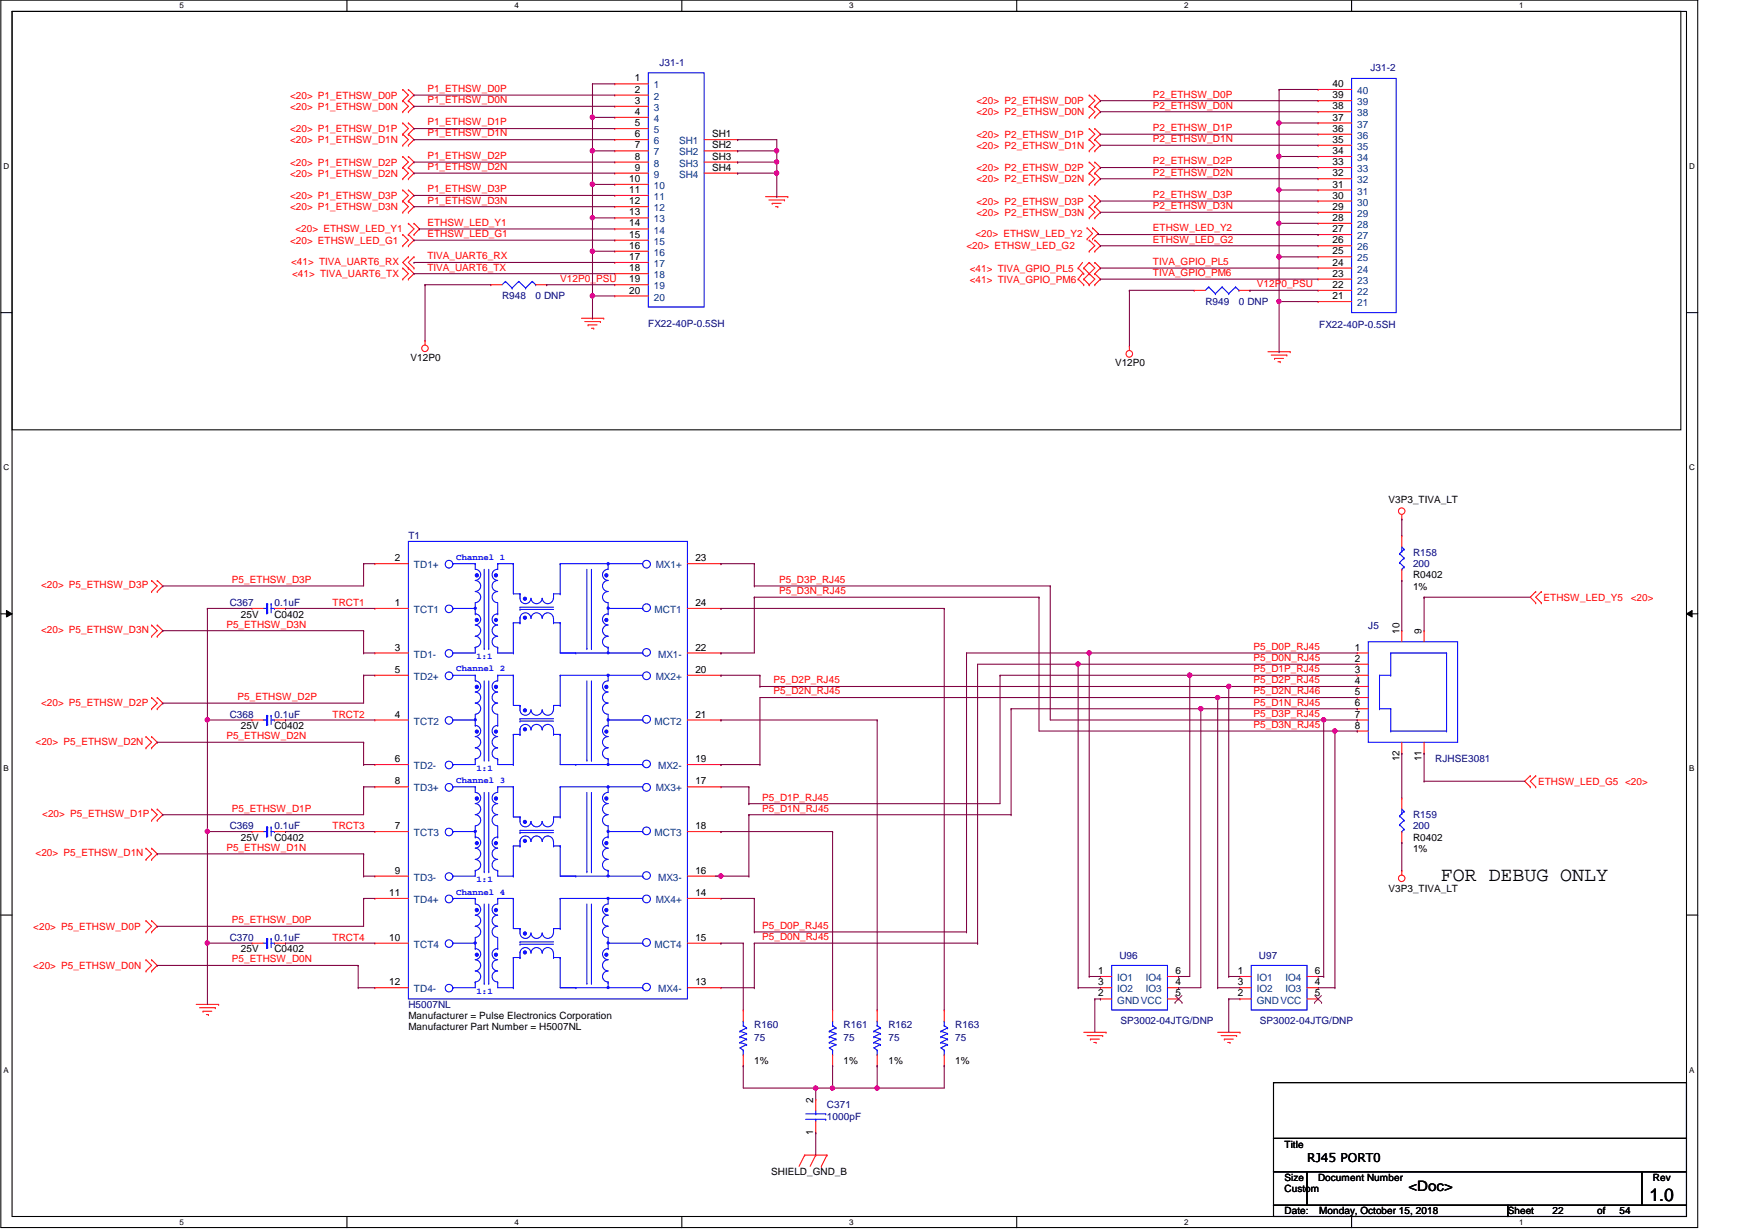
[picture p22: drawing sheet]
<svg xmlns="http://www.w3.org/2000/svg" width="420mm" height="297mm" viewBox="0 0 420 297" stroke-linecap="round" stroke-linejoin="round" font-family="sans-serif">
<defs><g id="words">
<text font-size="4.8" x="347.5" y="212.6">FOR DEBUG ONLY</text>
<text font-size="4.3" x="397.9" y="289.9">1.0</text>
<text font-size="3.5" x="339.7" y="287.5">&lt;Doc&gt;</text>
<text font-size="2.9" x="315.2" y="280.3">RJ45 PORT0</text>
<g font-size="2.4" fill="#000080">
<text x="159.1" y="16">J31-1</text>
<text x="330.6" y="17.1">J31-2</text>
<text x="121.1" y="72.3">R948</text>
<text x="129.2" y="72.3">0 DNP</text>
<text x="290.7" y="73.6">R949</text>
<text x="298.8" y="73.6">0 DNP</text>
<text x="156.4" y="79">FX22-40P-0.5SH</text>
<text x="318.2" y="79.2">FX22-40P-0.5SH</text>
<text x="98.5" y="130.1">T1</text>
<text x="340.8" y="134.2">R158</text>
<text x="340.8" y="136.9">200</text>
<text x="55.4" y="146.3">C367</text>
<text x="66.2" y="146.3">0.1uF</text>
<text x="330" y="151.7">J5</text>
<text x="55.4" y="173.2">C368</text>
<text x="66.2" y="173.2">0.1uF</text>
<text x="346.2" y="184">RJHSE3081</text>
<text x="340.8" y="197.4">R159</text>
<text x="55.4" y="200.2">C369</text>
<text x="66.2" y="200.2">0.1uF</text>
<text x="340.8" y="200.2">200</text>
<text x="55.4" y="227.1">C370</text>
<text x="66.2" y="227.1">0.1uF</text>
<text x="270" y="231.4">U96</text>
<text x="303.6" y="231.4">U97</text>
<text x="98.5" y="243.2">H5007NL</text>
<text x="181.9" y="248.1">R160</text>
<text x="181.9" y="251.3">75</text>
<text x="203.5" y="248.1">R161</text>
<text x="203.5" y="251.3">75</text>
<text x="214.3" y="248.1">R162</text>
<text x="214.3" y="251.3">75</text>
<text x="230.4" y="248.1">R163</text>
<text x="230.4" y="251.3">75</text>
<text x="270.2" y="247">SP3002-04JTG/DNP</text>
<text x="303.9" y="247">SP3002-04JTG/DNP</text>
<text x="199.5" y="267.5">C371</text>
<text x="199.5" y="270.2">1000pF</text>
</g>
<g font-size="2.4" fill="#f00">
<text x="70" y="23.8">&lt;20&gt; P1_ETHSW_D0P</text>
<text x="103.1" y="22.2">P1_ETHSW_D0P</text>
<text x="278.1" y="23.5">P2_ETHSW_D0P</text>
<text x="70" y="26.5">&lt;20&gt; P1_ETHSW_D0N</text>
<text x="103.1" y="24.9">P1_ETHSW_D0N</text>
<text x="235.5" y="25.1">&lt;20&gt; P2_ETHSW_D0P</text>
<text x="235.5" y="27.9">&lt;20&gt; P2_ETHSW_D0N</text>
<text x="278.1" y="26.2">P2_ETHSW_D0N</text>
<text x="70" y="31.9">&lt;20&gt; P1_ETHSW_D1P</text>
<text x="70" y="34.6">&lt;20&gt; P1_ETHSW_D1N</text>
<text x="103.1" y="30.3">P1_ETHSW_D1P</text>
<text x="103.1" y="32.9">P1_ETHSW_D1N</text>
<text x="235.5" y="33.2">&lt;20&gt; P2_ETHSW_D1P</text>
<text x="235.5" y="35.9">&lt;20&gt; P2_ETHSW_D1N</text>
<text x="278.1" y="31.6">P2_ETHSW_D1P</text>
<text x="278.1" y="34.3">P2_ETHSW_D1N</text>
<text x="70" y="40">&lt;20&gt; P1_ETHSW_D2P</text>
<text x="103.1" y="38.4">P1_ETHSW_D2P</text>
<text x="103.1" y="41">P1_ETHSW_D2N</text>
<text x="235.5" y="41.3">&lt;20&gt; P2_ETHSW_D2P</text>
<text x="278.1" y="39.7">P2_ETHSW_D2P</text>
<text x="70" y="42.6">&lt;20&gt; P1_ETHSW_D2N</text>
<text x="103.1" y="46.4">P1_ETHSW_D3P</text>
<text x="235.5" y="44">&lt;20&gt; P2_ETHSW_D2N</text>
<text x="278.1" y="42.4">P2_ETHSW_D2N</text>
<text x="278.1" y="47.8">P2_ETHSW_D3P</text>
<text x="70" y="48">&lt;20&gt; P1_ETHSW_D3P</text>
<text x="70" y="50.7">&lt;20&gt; P1_ETHSW_D3N</text>
<text x="103.1" y="49.1">P1_ETHSW_D3N</text>
<text x="235.5" y="49.4">&lt;20&gt; P2_ETHSW_D3P</text>
<text x="235.5" y="52.1">&lt;20&gt; P2_ETHSW_D3N</text>
<text x="278.1" y="50.5">P2_ETHSW_D3N</text>
<text x="70" y="58.8">&lt;20&gt; ETHSW_LED_G1</text>
<text x="71.3" y="56.1">&lt;20&gt; ETHSW_LED_Y1</text>
<text x="103.1" y="54.5">ETHSW_LED_Y1</text>
<text x="103.1" y="57.2">ETHSW_LED_G1</text>
<text x="235.3" y="57.2">&lt;20&gt; ETHSW_LED_Y2</text>
<text x="278.1" y="55.8">ETHSW_LED_Y2</text>
<text x="278.1" y="58.5">ETHSW_LED_G2</text>
<text x="70.2" y="63.9">&lt;41&gt; TIVA_UART6_RX</text>
<text x="103.1" y="62.6">TIVA_UART6_RX</text>
<text x="103.1" y="65.3">TIVA_UART6_TX</text>
<text x="233.1" y="60.2">&lt;20&gt; ETHSW_LED_G2</text>
<text x="233.9" y="65.5">&lt;41&gt; TIVA_GPIO_PL5</text>
<text x="278.1" y="63.9">TIVA_GPIO_PL5</text>
<text x="70.5" y="66.9">&lt;41&gt; TIVA_UART6_TX</text>
<text x="135.1" y="67.9">V12P0_PSU</text>
<text x="233.9" y="68.2">&lt;41&gt; TIVA_GPIO_PM6</text>
<text x="278.1" y="66.6">TIVA_GPIO_PM6</text>
<text x="303.1" y="69.3">V12P0_PSU</text>
<text x="9.9" y="142">&lt;20&gt; P5_ETHSW_D3P</text>
<text x="56" y="140.6">P5_ETHSW_D3P</text>
<text x="187.9" y="140.6">P5_D3P_RJ45</text>
<text x="187.9" y="143.3">P5_D3N_RJ45</text>
<text x="80.2" y="146.3">TRCT1</text>
<text x="372.3" y="144.9">ETHSW_LED_Y5</text>
<text x="393.3" y="144.9">&lt;20&gt;</text>
<text x="9.9" y="152.8">&lt;20&gt; P5_ETHSW_D3N</text>
<text x="54.6" y="151.4">P5_ETHSW_D3N</text>
<text x="302.3" y="156.8">P5_D0P_RJ45</text>
<text x="302.3" y="159.5">P5_D0N_RJ45</text>
<text x="186.6" y="167.6">P5_D2N_RJ45</text>
<text x="186.6" y="164.9">P5_D2P_RJ45</text>
<text x="302.3" y="162.2">P5_D1P_RJ45</text>
<text x="302.3" y="164.9">P5_D2P_RJ45</text>
<text x="302.3" y="167.6">P5_D2N_RJ46</text>
<text x="9.9" y="170.3">&lt;20&gt; P5_ETHSW_D2P</text>
<text x="57.3" y="168.9">P5_ETHSW_D2P</text>
<text x="80.2" y="173.2">TRCT2</text>
<text x="302.3" y="170.3">P5_D1N_RJ45</text>
<text x="302.3" y="173">P5_D3P_RJ45</text>
<text x="8.6" y="179.7">&lt;20&gt; P5_ETHSW_D2N</text>
<text x="54.6" y="178.4">P5_ETHSW_D2N</text>
<text x="302.3" y="175.6">P5_D3N_RJ45</text>
<text x="371" y="189.4">ETHSW_LED_G5 &lt;20&gt;</text>
<text x="10.2" y="197.2">&lt;20&gt; P5_ETHSW_D1P</text>
<text x="56" y="195.8">P5_ETHSW_D1P</text>
<text x="183.8" y="193.2">P5_D1P_RJ45</text>
<text x="183.8" y="195.8">P5_D1N_RJ45</text>
<text x="80.2" y="200.1">TRCT3</text>
<text x="8.6" y="206.6">&lt;20&gt; P5_ETHSW_D1N</text>
<text x="54.6" y="205.3">P5_ETHSW_D1N</text>
<text x="8" y="224.4">&lt;20&gt; P5_ETHSW_D0P</text>
<text x="56" y="222.8">P5_ETHSW_D0P</text>
<text x="80.2" y="227">TRCT4</text>
<text x="183.8" y="224.1">P5_D0P_RJ45</text>
<text x="183.8" y="226.8">P5_D0N_RJ45</text>
<text x="8" y="233.8">&lt;20&gt; P5_ETHSW_D0N</text>
<text x="56" y="232.2">P5_ETHSW_D0N</text>
</g>
<g font-size="2.4">
<text x="153.1" y="19.6">1</text>
<text x="153.1" y="22.4">2</text>
<text x="321.4" y="23.7">39</text>
<text x="321.4" y="21">40</text>
<text x="153.1" y="25.1">3</text>
<text x="153.1" y="27.7">4</text>
<text x="321.4" y="29.1">37</text>
<text x="321.4" y="26.4">38</text>
<text x="153.1" y="30.4">5</text>
<text x="153.1" y="33.1">6</text>
<text x="153.1" y="35.8">7</text>
<text x="171.7" y="33.1">SH1</text>
<text x="171.7" y="35.8">SH2</text>
<text x="321.4" y="34.5">35</text>
<text x="321.4" y="31.8">36</text>
<text x="153.1" y="38.5">8</text>
<text x="153.1" y="41.2">9</text>
<text x="171.7" y="38.5">SH3</text>
<text x="171.7" y="41.2">SH4</text>
<text x="321.4" y="39.8">33</text>
<text x="321.4" y="37.2">34</text>
<text x="151.8" y="43.9">10</text>
<text x="151.8" y="46.6">11</text>
<text x="321.4" y="47.9">30</text>
<text x="321.4" y="45.3">31</text>
<text x="321.4" y="42.5">32</text>
<text x="151.8" y="49.3">12</text>
<text x="151.8" y="52">13</text>
<text x="321.4" y="53.3">28</text>
<text x="321.4" y="50.6">29</text>
<text x="151.8" y="54.7">14</text>
<text x="151.8" y="57.4">15</text>
<text x="321.4" y="58.7">26</text>
<text x="321.4" y="56">27</text>
<text x="151.8" y="60">16</text>
<text x="151.8" y="62.7">17</text>
<text x="151.8" y="65.4">18</text>
<text x="321.4" y="64.1">24</text>
<text x="321.4" y="61.4">25</text>
<text x="151.8" y="68.1">19</text>
<text x="151.8" y="70.8">20</text>
<text x="321.4" y="69.5">22</text>
<text x="321.4" y="66.8">23</text>
<text x="321.4" y="72.2">21</text>
<text x="99" y="87.1">V12P0</text>
<text x="268.9" y="88.4">V12P0</text>
<text x="334.9" y="121.3">V3P3_TIVA_LT</text>
<text x="95.2" y="135.4">2</text>
<text x="167.7" y="135.4">23</text>
<text x="340.8" y="139.6">R0402</text>
<text x="340.8" y="142.3">1%</text>
<text x="58.1" y="149">25V</text>
<text x="66.2" y="149">C0402</text>
<text x="95.2" y="146.2">1</text>
<text x="167.7" y="146.2">24</text>
<text x="337.5" y="153" transform="rotate(-90 337.5 153)">10</text>
<text x="342.9" y="153" transform="rotate(-90 342.9 153)">9</text>
<text x="95.2" y="157">3</text>
<text x="167.7" y="157">22</text>
<text x="326.8" y="157">1</text>
<text x="326.8" y="159.7">2</text>
<text x="95.2" y="162.3">5</text>
<text x="167.7" y="162.3">20</text>
<text x="326.8" y="162.3">3</text>
<text x="326.8" y="165.1">4</text>
<text x="326.8" y="167.7">5</text>
<text x="95.2" y="173.1">4</text>
<text x="167.7" y="173.1">21</text>
<text x="326.8" y="170.4">6</text>
<text x="326.8" y="173.1">7</text>
<text x="58.1" y="175.9">25V</text>
<text x="66.2" y="175.9">C0402</text>
<text x="326.8" y="175.8">8</text>
<text x="95.2" y="183.9">6</text>
<text x="167.7" y="183.9">19</text>
<text x="337.5" y="183.7" transform="rotate(-90 337.5 183.7)">12</text>
<text x="342.9" y="183.7" transform="rotate(-90 342.9 183.7)">11</text>
<text x="95.2" y="189.3">8</text>
<text x="167.7" y="189.3">17</text>
<text x="58.1" y="202.9">25V</text>
<text x="66.2" y="202.9">C0402</text>
<text x="95.2" y="200.1">7</text>
<text x="167.7" y="200.1">18</text>
<text x="340.8" y="202.9">R0402</text>
<text x="340.8" y="205.5">1%</text>
<text x="95.2" y="210.8">9</text>
<text x="167.7" y="210.8">16</text>
<text x="334.9" y="215.2">V3P3_TIVA_LT</text>
<text x="93.9" y="216.2">11</text>
<text x="167.7" y="216.2">14</text>
<text x="93.9" y="227">10</text>
<text x="167.7" y="227">15</text>
<text x="58.1" y="229.8">25V</text>
<text x="66.2" y="229.8">C0402</text>
<text x="93.9" y="237.7">12</text>
<text x="167.7" y="237.7">13</text>
<text x="264.9" y="235">1</text>
<text x="264.9" y="237.7">3</text>
<text x="283.5" y="237.7">4</text>
<text x="283.5" y="235">6</text>
<text x="298.5" y="235">1</text>
<text x="298.5" y="237.7">3</text>
<text x="317.1" y="237.7">4</text>
<text x="317.1" y="235">6</text>
<text x="98.5" y="245.9">Manufacturer = Pulse Electronics Corporation</text>
<text x="264.9" y="240.5">2</text>
<text x="283.5" y="240.5">5</text>
<text x="298.5" y="240.5">2</text>
<text x="317.1" y="240.5">5</text>
<text x="98.5" y="248.6">Manufacturer Part Number = H5007NL</text>
<text x="181.9" y="256.7">1%</text>
<text x="203.5" y="256.7">1%</text>
<text x="214.3" y="256.7">1%</text>
<text x="230.4" y="256.7">1%</text>
<text x="196.2" y="266.1" transform="rotate(-90 196.2 266.1)">2</text>
<text x="196.2" y="273.9" transform="rotate(-90 196.2 273.9)">1</text>
<text x="309.8" y="276.9">Title</text>
<text x="186" y="283.6">SHIELD_GND_B</text>
<text x="309.8" y="284.9">Size</text>
<text x="309.8" y="287.7">Custom</text>
<text x="317.9" y="284.9">Document Number</text>
<text x="398.7" y="284.9">Rev</text>
<text x="309.8" y="293">Date:</text>
<text x="318.2" y="293">Monday, October 15, 2018</text>
<text x="363.7" y="293">Sheet</text>
<text x="374.5" y="293">22</text>
<text x="385.2" y="293">of</text>
<text x="390.6" y="293">54</text>
</g>
<g font-size="2.4" fill="#004080">
<text x="157.7" y="21.3">1</text>
<text x="327.4" y="22.7">40</text>
<text x="157.7" y="24">2</text>
<text x="157.7" y="26.8">3</text>
<text x="157.7" y="29.4">4</text>
<text x="327.4" y="28.1">38</text>
<text x="327.4" y="25.4">39</text>
<text x="157.7" y="32.1">5</text>
<text x="157.7" y="34.8">6</text>
<text x="163.8" y="34.8">SH1</text>
<text x="327.4" y="33.5">36</text>
<text x="327.4" y="30.8">37</text>
<text x="157.7" y="37.5">7</text>
<text x="157.7" y="40.2">8</text>
<text x="163.8" y="37.5">SH2</text>
<text x="163.8" y="40.2">SH3</text>
<text x="327.4" y="41.5">33</text>
<text x="327.4" y="38.9">34</text>
<text x="327.4" y="36.2">35</text>
<text x="157.7" y="42.9">9</text>
<text x="157.7" y="45.6">10</text>
<text x="163.8" y="42.9">SH4</text>
<text x="327.4" y="46.9">31</text>
<text x="327.4" y="44.2">32</text>
<text x="157.7" y="48.3">11</text>
<text x="157.7" y="51">12</text>
<text x="157.7" y="53.7">13</text>
<text x="327.4" y="52.3">29</text>
<text x="327.4" y="49.6">30</text>
<text x="157.7" y="56.3">14</text>
<text x="157.7" y="59.1">15</text>
<text x="327.4" y="57.7">27</text>
<text x="327.4" y="55">28</text>
<text x="157.7" y="61.7">16</text>
<text x="157.7" y="64.4">17</text>
<text x="327.4" y="65.8">24</text>
<text x="327.4" y="63.1">25</text>
<text x="327.4" y="60.4">26</text>
<text x="157.7" y="67.1">18</text>
<text x="157.7" y="69.8">19</text>
<text x="327.4" y="71.2">22</text>
<text x="327.4" y="68.5">23</text>
<text x="157.7" y="72.5">20</text>
<text x="327.4" y="73.9">21</text>
<text x="99.9" y="137.1">TD1+</text>
<text x="158.1" y="137.1">MX1+</text>
<text x="99.9" y="147.9">TCT1</text>
<text x="157.9" y="147.9">MCT1</text>
<text x="99.9" y="158.7">TD1-</text>
<text x="158.7" y="158.7">MX1-</text>
<text x="99.9" y="164">TD2+</text>
<text x="158.1" y="164">MX2+</text>
<text x="99.9" y="174.8">TCT2</text>
<text x="157.9" y="174.8">MCT2</text>
<text x="99.9" y="185.6">TD2-</text>
<text x="158.7" y="185.6">MX2-</text>
<text x="99.9" y="191">TD3+</text>
<text x="158.1" y="191">MX3+</text>
<text x="99.9" y="201.8">TCT3</text>
<text x="157.9" y="201.8">MCT3</text>
<text x="99.9" y="212.5">TD3-</text>
<text x="158.7" y="212.5">MX3-</text>
<text x="99.9" y="217.9">TD4+</text>
<text x="158.1" y="217.9">MX4+</text>
<text x="99.9" y="228.7">TCT4</text>
<text x="157.9" y="228.7">MCT4</text>
<text x="99.9" y="239.4">TD4-</text>
<text x="158.7" y="239.4">MX4-</text>
<text x="269.5" y="236.7">IO1</text>
<text x="269.5" y="239.4">IO2</text>
<text x="276.4" y="239.4">IO3</text>
<text x="276.4" y="236.7">IO4</text>
<text x="303.1" y="236.7">IO1</text>
<text x="303.1" y="239.4">IO2</text>
<text x="310" y="239.4">IO3</text>
<text x="310" y="236.7">IO4</text>
<text x="269.5" y="242.1">GNDVCC</text>
<text x="303.1" y="242.1">GNDVCC</text>
</g>
<g font-size="2.1" fill="#00f">
<text x="110.1" y="135.1">Channel 1</text>
<text x="114.9" y="159">1:1</text>
<text x="110.1" y="162">Channel 2</text>
<text x="114.9" y="186">1:1</text>
<text x="110.1" y="188.9">Channel 3</text>
<text x="110.1" y="215.9">Channel 4</text>
<text x="114.9" y="212.9">1:1</text>
<text x="114.9" y="239.8">1:1</text>
</g>
<g font-size="1.9">
<text x="43.3" y="2">5</text>
<text x="124.1" y="2">4</text>
<text x="204.8" y="2">3</text>
<text x="285.6" y="2">2</text>
<text x="366.4" y="2">1</text>
<text x=".9" y="40.8">D</text>
<text x="407.4" y="40.8">D</text>
<text x=".9" y="113.5">C</text>
<text x="407.4" y="113.5">C</text>
<text x=".9" y="186.1">B</text>
<text x="407.4" y="186.1">B</text>
<text x=".9" y="258.8">A</text>
<text x="407.4" y="258.8">A</text>
<text x="43.3" y="295.5">5</text>
<text x="124.1" y="295.5">4</text>
<text x="204.8" y="295.5">3</text>
<text x="285.6" y="295.5">2</text>
<text x="366.4" y="295.5">1</text>
</g>
</g></defs>
<path d="M.2 0h409.3v296.2h-409.3zM2.9 2.8h403.9v290.7h-403.9z" fill="none" stroke="#000" stroke-width=".25"/>
<g fill="#fff">
<path d="M43.3 .3h1.1v2.2h-1.1z"/>
<path d="M43.3 293.8h1.1v2.2h-1.1z"/>
</g>
<path d="M83.7 0v2.8M83.7 293.5v2.7" fill="none" stroke="#000" stroke-width=".25"/>
<g fill="#fff">
<path d="M124.1 .3h1v2.2h-1z"/>
<path d="M124.1 293.8h1v2.2h-1z"/>
</g>
<path d="M164.5 0v2.8M164.5 293.5v2.7" fill="none" stroke="#000" stroke-width=".25"/>
<g fill="#fff">
<path d="M204.8 .3h1.1v2.2h-1.1z"/>
<path d="M204.8 293.8h1.1v2.2h-1.1z"/>
</g>
<path d="M245.2 0v2.8M245.2 293.5v2.7" fill="none" stroke="#000" stroke-width=".25"/>
<g fill="#fff">
<path d="M285.6 .3h1.1v2.2h-1.1z"/>
<path d="M285.6 293.8h1.1v2.2h-1.1z"/>
</g>
<path d="M326 0v2.8M326 293.5v2.7" fill="none" stroke="#000" stroke-width=".25"/>
<g fill="#fff">
<path d="M366.4 .3h1v2.2h-1z"/>
<path d="M366.4 293.8h1v2.2h-1z"/>
<path d="M.9 39.1h1.3v2.1h-1.3z"/>
<path d="M407.4 39.1h1.4v2.1h-1.4z"/>
<path d="M.9 111.8h1.3v2.1h-1.3z"/>
<path d="M407.4 111.8h1.4v2.1h-1.4z"/>
</g>
<path d="M.2 75.4h2.7M406.8 75.4h2.7" fill="none" stroke="#000" stroke-width=".25"/>
<g fill="#fff">
<path d="M.9 184.4h1.2v2.2h-1.2z"/>
<path d="M407.4 184.4h1.3v2.2h-1.3z"/>
</g>
<path d="M.2 148.1h2.7M406.8 148.1h2.7" fill="none" stroke="#000" stroke-width=".25"/>
<path d="M1.6 147.3l1.3 .8-1.3 .8zM406.8 148.1l1.3-.8v1.6z" fill="#000"/>
<path d="M1.6 147.3l1.3 .8-1.3 .8zM406.8 148.1l1.3-.8v1.6z" fill="none" stroke="#000" stroke-width=".24"/>
<g fill="#fff">
<path d="M.9 257.1h1.2v2.1h-1.2z"/>
<path d="M407.4 257.1h1.3v2.1h-1.3z"/>
</g>
<path d="M2.9 2.8h402.5v100.9h-402.5zM.2 220.8h2.7M406.8 220.8h2.7M307.2 261.2h99.6v13.5h-99.6zM307.2 274.7h99.6v8h-99.6zM307.2 282.7h8v8.1h-8zM307.2 290.8h56.5v2.7h-56.5zM315.2 282.7h80.8v8.1h-80.8zM363.7 290.8h43.1v2.7h-43.1zM396 282.7h10.8v8.1h-10.8z" fill="none" stroke="#000" stroke-width=".25"/>
<g fill="none" stroke="#f00" stroke-width=".25">
<path d="M97.1 24.3h.1M97.1 21.6h.1M97.1 27h.1M97.1 32.4h.1M97.1 29.7h.1M97.1 35.1h.1M97.1 37.8h.1M97.1 21.6l1.4 1.3-1.4 1.4M97.1 24.3l1.4 1.4-1.4 1.3M97.1 29.7l1.4 1.3-1.4 1.4M97.1 32.4l1.4 1.3-1.4 1.4M97.1 37.8l1.4 1.3-1.4 1.3"/>
<path d="M98.5 21.6h.1M98.5 24.3h.1M98.5 27h.1M98.5 29.7h.1M98.5 32.4h.1M98.5 35.1h.1M98.5 37.8h.1M98.5 21.6l1.4 1.3-1.4 1.4M98.5 24.3l1.4 1.4-1.4 1.3M98.5 29.7l1.4 1.3-1.4 1.4M98.5 32.4l1.4 1.3-1.4 1.4M98.5 37.8l1.4 1.3-1.4 1.3"/>
<path d="M148.3 20.2h.1M148.3 22.9h.1M148.3 25.7h.1M148.3 28.3h.1M148.3 31h.1M148.3 33.7h.1M148.3 36.4h.1M148.3 39.1h.1M148.3 20.2h8.1M148.3 22.9h8.1M148.3 25.7h8.1M148.3 28.3h8.1"/>
<path d="M148.3 31h8.1M148.3 33.7h8.1M148.3 36.4h8.1M148.3 39.1h8.1M169.8 33.7h8.1M169.8 36.4h8.1M169.8 39.1h8.1M177.9 33.7h.1M177.9 36.4h.1M177.9 39.1h.1M262.7 25.7h.1M262.7 22.9h.1"/>
<path d="M262.7 28.3h.1M262.7 33.7h.1M262.7 31h.1M262.7 36.4h.1M262.7 39.1h.1M262.7 22.9l1.4 1.4-1.4 1.4M262.7 25.7l1.4 1.3-1.4 1.3M262.7 31l1.4 1.4-1.4 1.3M262.7 33.7l1.4 1.4-1.4 1.3M262.7 39.1l1.4 1.3-1.4 1.4M264.1 22.9h.1M264.1 25.7h.1"/>
<path d="M264.1 28.3h.1M264.1 31h.1M264.1 33.7h.1M264.1 36.4h.1M264.1 39.1h.1M264.1 22.9l1.3 1.4-1.3 1.4M264.1 25.7l1.3 1.3-1.3 1.3M264.1 31l1.3 1.4-1.3 1.3M264.1 33.7l1.3 1.4-1.3 1.3M264.1 39.1l1.3 1.3-1.3 1.4M317.9 37.8h.1M317.9 35.1h.1"/>
<path d="M317.9 32.4h.1M317.9 29.7h.1M317.9 27h.1M317.9 24.3h.1M317.9 21.6h.1M317.9 37.8h8.1M317.9 35.1h8.1M317.9 32.4h8.1M317.9 29.7h8.1M317.9 27h8.1M317.9 24.3h8.1M317.9 21.6h8.1"/>
<path d="M97.1 40.4h.1M97.1 43.1h.1M97.1 48.5h.1M97.1 45.8h.1M97.1 51.2h.1M97.1 59.3h.1M97.1 56.6h.1M97.1 40.4l1.4 1.4-1.4 1.3M97.1 45.8l1.4 1.4-1.4 1.3M97.1 48.5l1.4 1.4-1.4 1.3M97.1 56.6l1.4 1.4-1.4 1.3M98.5 40.4h.1"/>
<path d="M98.5 43.1h.1M98.5 45.8h.1M98.5 48.5h.1M98.5 51.2h.1M98.5 56.6h.1M98.5 53.9h.1M98.5 59.3h.1M98.5 40.4l1.4 1.4-1.4 1.3M98.5 45.8l1.4 1.4-1.4 1.3M98.5 48.5l1.4 1.4-1.4 1.3M98.5 53.9l1.4 1.3-1.4 1.4M98.5 56.6l1.4 1.4-1.4 1.3"/>
<path d="M99.9 53.9h.1M99.9 56.6h.1M99.9 53.9l1.3 1.3-1.3 1.4M148.3 41.8h.1M148.3 44.5h.1M148.3 47.2h.1M148.3 49.9h.1M148.3 52.6h.1M148.3 55.2h.1M148.3 58h.1M148.3 49.9h8.1M148.3 41.8h8.1"/>
<path d="M148.3 44.5h8.1M148.3 47.2h8.1M148.3 52.6h8.1M148.3 55.2h8.1M148.3 58h8.1M169.8 41.8h8.1M177.9 41.8h.1M184.6 47.5h5.4M185.5 48.3h3.7M186.3 49.1h.1M186.3 49.1h2.1M187.1 49.9h.5"/>
<path d="M187.6 49.9h.1M189.2 48.3h.1M190 47.5h.1M262.2 57.7h.1M262.2 55h.1M262.2 55l1.3 1.3-1.3 1.4M262.7 41.8h.1M262.7 44.5h.1M262.7 49.9h.1M262.7 47.2h.1M262.7 52.6h.1M262.7 58h.1"/>
<path d="M262.7 41.8l1.4 1.3-1.4 1.4M262.7 47.2l1.4 1.3-1.4 1.4M262.7 49.9l1.4 1.3-1.4 1.4M262.7 58l1.4 1.3-1.4 1.3M263.5 55h.1M263.5 57.7h.1M263.5 55l1.4 1.3-1.4 1.4M264.1 41.8h.1M264.1 44.5h.1M264.1 47.2h.1M264.1 49.9h.1M264.1 52.6h.1"/>
<path d="M264.1 58h.1M264.1 41.8l1.3 1.3-1.3 1.4M264.1 47.2l1.3 1.3-1.3 1.4M264.1 49.9l1.3 1.3-1.3 1.4M264.1 58l1.3 1.3-1.3 1.3M317.9 59.3h.1M317.9 56.6h.1M317.9 53.9h.1M317.9 51.2h.1M317.9 48.5h.1M317.9 45.8h.1M317.9 43.1h.1"/>
<path d="M317.9 40.4h.1M317.9 59.3h8.1M317.9 56.6h8.1M317.9 53.9h8.1M317.9 51.2h8.1M317.9 48.5h8.1M317.9 45.8h8.1M317.9 43.1h8.1M317.9 40.4h8.1M97.1 67.4h.1M97.1 64.7h.1M97.1 64.7l1.4 1.3-1.4 1.4"/>
<path d="M98.5 64.7h.1M98.5 62h.1M98.5 67.4h.1M98.5 62l-1.4 1.3 2.8 2.7-1.4 1.4M99.9 64.7h.1M99.9 62h.1M99.9 62l-1.4 1.3 1.4 1.4M118.4 68.7h.1M118.4 68.7h2.7M129.2 68.7h2.7M131.9 68.7h.1M140.2 76.8h5.4"/>
<path d="M141 77.6h3.8M141.8 78.4h.1M141.8 78.4h2.2M142.7 79.2h.5M143.2 79.2h.1M144.8 77.6h.1M145.6 76.8h.1M148.3 60.6h.1M148.3 63.3h.1M148.3 66h.1M148.3 68.7h.1M148.3 71.4h.1"/>
<path d="M148.3 68.7h8.1M148.3 60.6h8.1M148.3 63.3h8.1M148.3 66h8.1M148.3 71.4h8.1M260 64.7h.1M260 67.4h.1M260 64.7l1.4 1.3M260 67.4l1.4 1.3M261.1 63.3l-1.1 1.4M261.1 66l-1.1 1.4M261.4 64.7h.1"/>
<path d="M261.4 66h.1M261.4 67.4h.1M261.4 68.7h.1M261.4 64.7l1.3 1.3M261.4 67.4l1.3 1.3M262.7 60.6h.1M262.7 66h.1M262.7 63.3h.1M262.7 68.7h.1M262.7 63.3l1.4 1.4-2.7 2.7M262.7 63.3l-1.3 1.4M262.7 66l1.4 1.4-1.4 1.3"/>
<path d="M264.1 60.6h.1M264.1 63.3h.1M264.1 66h.1M264.1 68.7h.1M264.1 63.3l1.3 1.4-1.3 1.3M264.1 66l1.3 1.4-1.3 1.3M288 70.1h.1M288 70.1h2.7M298.8 70.1h2.7M301.5 70.1h.1M317.9 70.1h.1M317.9 67.4h.1"/>
<path d="M317.9 64.7h.1M317.9 62h.1M317.9 72.8h.1M317.9 70.1h8.1M317.9 67.4h8.1M317.9 64.7h8.1M317.9 62h8.1M317.9 72.8h8.1M102.5 82.2h.1M102.5 82.2v1.1M272.4 83.5h.1M272.4 83.5v1.1"/>
<path d="M305.8 84.9h5.4M306.6 85.7h3.8M307.4 86.5h.1M307.4 86.5h2.2M308.2 87.3h.6M308.8 87.3h.1M310.4 85.7h.1M311.2 84.9h.1M338.1 125.3h.1M338.1 124.2v1.1M36.6 140.1h.1M36.6 142.7h.1"/>
<path d="M36.6 150.8h.1M36.6 153.5h.1M36.6 140.1l1.3 1.3-1.3 1.3M36.6 150.8l1.3 1.4-1.3 1.3M37.9 142.7h.1M37.9 140.1h.1M37.9 153.5h.1M37.9 150.8h.1M37.9 140.1l1.4 1.3-1.4 1.3M37.9 150.8l1.4 1.4-1.4 1.3M60.8 146.8h.1M60.8 146.8h2.7"/>
<path d="M66.2 146.8h2.7M68.9 146.8h.1M327.4 157.6h.1M327.4 157.6h2.6M338.1 152.2h.1M338.1 152.2v2.7M343.5 152.2h.1M343.5 152.2v2.7M370.4 142.7h.1M370.4 145.5h.1M370.4 142.7l-1.3 1.4 1.3 1.4M371.8 145.5h.1"/>
<path d="M371.8 142.7h.1M371.8 142.7l-1.4 1.4 1.4 1.4M35.2 177.8h.1M35.2 177.8l1.4 1.3-1.4 1.4M36.6 168.3h.1M36.6 171h.1M36.6 177.8h.1M36.6 168.3l1.3 1.4-1.3 1.3M36.6 177.8l1.3 1.3-1.3 1.4M37.9 171h.1M37.9 168.3h.1M37.9 168.3l1.4 1.4-1.4 1.3"/>
<path d="M60.8 173.7h.1M60.8 173.7h2.7M66.2 173.7h2.7M68.9 173.7h.1M327.4 160.3h.1M327.4 162.9h.1M327.4 165.7h.1M327.4 168.3h.1M327.4 171h.1M327.4 173.7h.1M327.4 176.4h.1M327.4 173.7h2.6"/>
<path d="M327.4 160.3h2.6M327.4 162.9h2.6M327.4 165.7h2.6M327.4 168.3h2.6M327.4 171h2.6M327.4 176.4h2.6M338.1 179.1v2.7M343.5 179.1v2.7M35.2 180.5h.1M36.6 180.5h.1M36.6 195.2h.1M36.6 198h.1"/>
<path d="M36.6 195.2l1.3 1.4-1.3 1.4M37.9 198h.1M37.9 195.2h.1M37.9 195.2l1.4 1.4-1.4 1.4M338.1 181.8h.1M343.5 181.8h.1M369.1 187.2h.1M369.1 189.9h.1M369.1 187.2l-1.4 1.3 1.4 1.4M370.4 189.9h.1M370.4 187.2h.1M370.4 187.2l-1.3 1.3 1.3 1.4"/>
<path d="M35.2 204.7h.1M35.2 207.4h.1M35.2 204.7l1.4 1.3-1.4 1.4M36.6 207.4h.1M36.6 204.7h.1M36.6 204.7l1.3 1.3-1.3 1.4M60.8 200.7h.1M60.8 200.7h2.7M66.2 200.7h2.7M68.9 200.7h.1M338.1 210.1h.1M338.1 210.1v1.1"/>
<path d="M35.2 224.9h.1M35.2 222.2h.1M35.2 234.3h.1M35.2 231.6h.1M35.2 222.2l1.4 1.3-1.4 1.4M35.2 231.6l1.4 1.4-1.4 1.3M36.6 222.2h.1M36.6 224.9h.1M36.6 231.6h.1M36.6 234.3h.1M36.6 222.2l1.3 1.3-1.3 1.4M36.6 231.6l1.3 1.4-1.3 1.3"/>
<path d="M60.8 227.6h.1M60.8 227.6h2.7M66.2 227.6h2.7M68.9 227.6h.1M265.4 235.6h.1M265.4 238.3h.1M265.4 235.6h2.7M265.4 238.3h2.7M281.6 235.6h2.7M281.6 238.3h2.7M284.3 238.3h.1M284.3 235.6h.1"/>
<path d="M299.1 235.6h.1M299.1 238.3h.1M299.1 235.6h2.7M299.1 238.3h2.7M315.2 235.6h2.7M315.2 238.3h2.7M317.9 238.3h.1M317.9 235.6h.1M47.3 242.4h5.4M48.1 243.2h3.8M49 244h.1M49 244h2.1"/>
<path d="M49.8 244.8h.5M50.3 244.8h.1M51.9 243.2h.1M52.7 242.4h.1M179.3 257.2h.1M179.3 243.7h.1M179.3 243.7v2.7M179.3 254.5v2.7M200.8 257.2h.1M200.8 243.7h.1M200.8 243.7v2.7M200.8 254.5v2.7"/>
<path d="M261.4 249.1h5.4M262.2 249.9h3.8M263 250.7h.1M263 250.7h2.2M263.8 251.5h.6M264.4 251.5h.1M265.4 241h.1M265.4 241h2.7M266 249.9h.1M266.8 249.1h.1M281.6 241h2.7M284.3 241h.1"/>
<path d="M293.7 249.1h5.4M294.5 249.9h3.8M295.3 250.7h.1M295.3 250.7h2.2M296.1 251.5h.6M296.7 251.5h.1M298.3 249.9h.1M299.1 249.1h.1M299.1 241h.1M299.1 241h2.7M315.2 241h2.7M317.9 241h.1"/>
<path d="M194.1 278.7h.1M194.1 278.7l-1.4 2.7M194.1 278.7h5.4M196.8 278.7h.1M196.8 273.3h.1M196.8 265.3h.1M196.8 278.7l-1.4 2.7M196.8 265.3v2.7M196.8 270.6v2.7M199.5 278.7h.1M199.5 278.7l-1.4 2.7M198.1 281.4h.1"/>
<circle cx="102.5" cy="84" r=".78"/>
<circle cx="272.4" cy="85.4" r=".79"/>
<circle cx="338.1" cy="123.3" r=".78"/>
<circle cx="338.1" cy="211.9" r=".78"/>
</g>
<g fill="none" stroke="#00f" stroke-width=".25">
<path d="M156.4 17.6h13.4v56.5h-13.4zM326 18.9h10.8v56.5h-10.8zM121.9 67.9h.1M121.9 67.9l-.8 .8M121.9 67.9l1.6 1.6M123.5 69.5h.1M125.1 67.9h.1M125.1 67.9l-1.6 1.6M125.1 67.9l1.7 1.6M126.8 69.5h.1M128.4 67.9h.1M128.4 67.9l-1.6 1.6"/>
<path d="M128.4 67.9l.8 .8M129.2 68.7h.1M291.5 69.3h.1M291.5 69.3l-.8 .8M291.5 69.3l1.6 1.6M293.1 70.9h.1M294.8 69.3h.1M294.8 69.3l-1.7 1.6M294.8 69.3l1.6 1.6M296.4 70.9h.1M298 69.3h.1M298 69.3l-1.6 1.6"/>
<path d="M298 69.3l.8 .8M298.8 70.1h.1M114.6 136h.1M114.6 136v1.4M120 136h.1M120 136v1.4M63.5 146.8h.8M64.3 146.8h.1M64.3 147.9h.1M64.3 147.9h.2M64.5 147.9h.1M64.5 145.7h.1"/>
<path d="M64.5 145.7h-.2v2.2M64.5 145.7v2.2M65.4 145.7h.1M65.4 145.7v2.2M65.4 146.8h.8M66.2 146.8h.1M120 142.7a1.33 1.33 0 0 0-1.3 1.4 1.33 1.33 0 0 0 1.3 1.3M120 150.8a1.33 1.33 0 0 0-1.3 1.3 1.33 1.33 0 0 0 1.3 1.4M125.4 143.3h.1M125.4 143.3v1.1M330 154.9h21.6v24.2h-21.6zM335.4 157.6h.1"/>
<path d="M335.4 157.6v5.3M335.4 157.6h13.5M348.9 157.6h.1M348.9 157.6v18.8M63.5 173.7h.8M64.3 173.7h.1M64.3 174.8h.1M64.3 174.8h.2M64.5 174.8h.1M64.5 172.6h.1M64.5 172.6h-.2v2.2M64.5 172.6v2.2"/>
<path d="M65.4 172.6h.1M65.4 173.7h.8M65.4 172.6v2.2M66.2 173.7h.1M332.7 171h.1M332.7 162.9h.1M332.7 171h2.7M332.7 162.9v8.1M332.7 162.9h2.7M335.4 176.4h.1M335.4 171h.1M335.4 162.9h.1"/>
<path d="M335.4 176.4h13.5M335.4 171v5.4M348.9 176.4h.1M64.5 199.6h.1M64.5 199.6h-.2v2.1M64.5 199.6v2.1M65.4 199.6h.1M65.4 199.6v2.1M63.5 200.7h.8M64.3 200.7h.1M64.3 201.7h.1M64.3 201.7h.2"/>
<path d="M64.5 201.7h.1M65.4 200.7h.8M66.2 200.7h.1M63.5 227.6h.8M64.3 227.6h.1M64.3 228.6h.1M64.3 228.6h.2M64.5 228.6h.1M64.5 226.5h.1M64.5 226.5h-.2v2.1M64.5 226.5v2.1M65.4 226.5h.1"/>
<path d="M65.4 226.5v2.1M65.4 227.6h.8M66.2 227.6h.1M268.1 233h13.5v10.7h-13.5zM301.8 233h13.4v10.7h-13.4zM178.5 248.8h.1M178.5 250.2h.1M178.5 251.5h.1M178.5 248.8l1.6 .6M178.5 250.2l1.6 .5M178.5 251.5l1.6 .6M179.3 247.5h.1"/>
<path d="M179.3 254.5h.1M179.3 246.4h.1M179.3 253.4h.1M179.3 247.5l.8 .5M179.3 246.4v1.1M179.3 253.4v1.1M180.1 249.4h.1M180.1 250.7h.1M180.1 252.1h.1M180.1 248h.1M180.1 249.4l-1.6 .8M180.1 250.7l-1.6 .8"/>
<path d="M180.1 252.1l-1.6 .8 .8 .5M180.1 248l-1.6 .8M200 248.8h.1M200 250.2h.1M200 251.5h.1M200 248.8l1.6 .6M200 250.2l1.6 .5M200 251.5l1.6 .6M200.8 247.5h.1M200.8 254.5h.1M200.8 246.4h.1M200.8 253.4h.1"/>
<path d="M200.8 247.5l.8 .5M200.8 246.4v1.1M200.8 253.4v1.1M201.6 249.4h.1M201.6 250.7h.1M201.6 252.1h.1M201.6 248h.1M201.6 249.4l-1.6 .8M201.6 250.7l-1.6 .8M201.6 252.1l-1.6 .8 .8 .5M201.6 248l-1.6 .8M194.3 268.8h4.9"/>
<path d="M194.3 270.1h4.9M196.8 270.1h.1M196.8 268.8h.1M196.8 268v.8M196.8 270.1v.5M199.2 268.8h.1M199.2 270.1h.1"/>
</g>
<path d="M283.4 241.9h.1M283.5 240.2l1.6 1.7M285.1 240.2l-1.7 1.7M285.1 241.9h.1M317.1 241.9h.1M317.1 240.2l1.7 1.7M318.7 240.2l-1.6 1.7M318.8 241.9h.1" fill="none" stroke="#804000" stroke-width=".24"/>
<circle cx="115" cy="138.8" r=".39" fill="#00f"/>
<g fill="none" stroke="#00f" stroke-width=".25">
<path d="M116.8 137.4v19.1M109.3 157.6h.1M109.3 157.6h5.3M116.8 156.5h.1"/>
<circle cx="115" cy="138.8" r=".39"/>
</g>
<circle cx="119.6" cy="149.6" r=".38" fill="#00f"/>
<circle cx="119.6" cy="149.6" r=".38" fill="none" stroke="#00f" stroke-width=".25"/>
<circle cx="115" cy="149.6" r=".38" fill="#00f"/>
<g fill="none" stroke="#00f" stroke-width=".25">
<path d="M109.3 136h.1M109.3 136h5.3M135.1 136h19.9M155 136h.1M114.6 156.2h.1M114.6 156.2v1.4M120 156.2h.1M120 153.5a1.31 1.31 0 0 0-1.3 1.3 1.31 1.31 0 0 0 1.3 1.4M120 156.2v1.4M125.4 149.2a1.31 1.31 0 0 1 1.3-1.3 1.31 1.31 0 0 1 1.3 1.3M130.8 149.2a1.33 1.33 0 0 1 1.3-1.3 1.33 1.33 0 0 1 1.4 1.3"/>
<circle cx="115" cy="149.6" r=".38"/>
</g>
<circle cx="126.6" cy="149.1" r=".38" fill="#00f"/>
<g fill="none" stroke="#00f" stroke-width=".25">
<path d="M120 137.4a1.33 1.33 0 0 0-1.3 1.3 1.33 1.33 0 0 0 1.3 1.3M109.3 146.8h.1M109.3 146.8h5.3M114.6 148.1a1.36 1.36 0 0 1 1.3 1.4 1.36 1.36 0 0 1-1.3 1.3 1.36 1.36 0 0 1 1.3 1.4 1.36 1.36 0 0 1-1.3 1.3 1.31 1.31 0 0 1 1.3 1.4 1.31 1.31 0 0 1-1.3 1.3M114.6 140.1a1.31 1.31 0 0 1 1.3 1.3 1.31 1.31 0 0 1-1.3 1.3 1.36 1.36 0 0 1 1.3 1.4 1.36 1.36 0 0 1-1.3 1.3M120 148.1a1.33 1.33 0 0 0-1.3 1.3 1.33 1.33 0 0 0 1.3 1.4M125.4 150.3h.1M125.4 146.5h.1M125.4 144.4a1.33 1.33 0 0 0 1.4 1.3 1.33 1.33 0 0 0 1.3-1.3 1.33 1.33 0 0 0 1.3 1.3 1.33 1.33 0 0 0 1.4-1.3M125.4 147.1h.1M125.4 148.9v1.4M125.4 146.5h8.1"/>
<path d="M125.4 147.1h8.1M128.1 149.2a1.33 1.33 0 0 1 1.3-1.3 1.33 1.33 0 0 1 1.4 1.3M130.8 144.4a1.33 1.33 0 0 0 1.3 1.3 1.33 1.33 0 0 0 1.4-1.3M133.5 150.3h.1M133.5 143.3h.1M133.5 143.3v1.1M133.5 149.2v1.1M135.1 157.6h3.8M138.9 157.6h.1"/>
<circle cx="126.6" cy="149.1" r=".38"/>
</g>
<circle cx="119.6" cy="138.8" r=".39" fill="#00f"/>
<g fill="none" stroke="#00f" stroke-width=".25">
<path d="M120 140.1a1.31 1.31 0 0 0-1.3 1.3 1.31 1.31 0 0 0 1.3 1.3"/>
<circle cx="119.6" cy="138.8" r=".39"/>
</g>
<circle cx="126.6" cy="144.5" r=".38" fill="#00f"/>
<g fill="none" stroke="#00f" stroke-width=".25">
<path d="M114.6 137.4a1.33 1.33 0 0 1 1.3 1.3 1.33 1.33 0 0 1-1.3 1.3M117.9 137.4v19.1M120 136h3.8M123.8 136h.1M123.8 136v7.3h1.6M135.1 136h.1M135.1 136v7.3M141.6 137.4v19.1M142.7 137.4v19.1M114.6 148.1h.1M114.6 145.5v2.6M117.9 156.5h.1"/>
<path d="M120 148.1h.1M120 145.5v2.6M120 157.6h3.8M123.8 157.6h.1M123.8 150.3h.1M123.8 150.3v7.3M123.8 150.3h1.6M125.4 143.3h.1M125.4 150.3h.1M133.5 143.3h1.6M133.5 150.3h1.6M135.1 143.3h.1"/>
<path d="M135.1 150.3h.1M135.1 150.3v7.3h19.9M141.6 156.5h.1M142.7 156.5h.1M146.7 148.1a1.33 1.33 0 0 0-1.4 1.4 1.33 1.33 0 0 0 1.4 1.3M146.7 156.2h.1M146.7 142.7a1.33 1.33 0 0 0-1.4 1.4 1.33 1.33 0 0 0 1.4 1.3M146.7 156.2v1.4M155 157.6h.1"/>
<circle cx="126.6" cy="144.5" r=".38"/>
</g>
<circle cx="146.3" cy="149.6" r=".38" fill="#00f"/>
<g fill="none" stroke="#00f" stroke-width=".25">
<path d="M146.7 137.4a1.33 1.33 0 0 0-1.4 1.3 1.33 1.33 0 0 0 1.4 1.3M146.7 140.1a1.31 1.31 0 0 0-1.4 1.3 1.31 1.31 0 0 0 1.4 1.3"/>
<circle cx="146.3" cy="149.6" r=".38"/>
</g>
<circle cx="146.2" cy="138.8" r=".39" fill="#00f"/>
<g fill="none" stroke="#00f" stroke-width=".25">
<path d="M146.7 136h.1M146.7 136v1.4M146.7 150.8a1.35 1.35 0 0 0-1.4 1.4 1.35 1.35 0 0 0 1.4 1.3 1.31 1.31 0 0 0-1.4 1.4 1.31 1.31 0 0 0 1.4 1.3M146.7 146.8h8.3M155 146.8h.1"/>
<circle cx="108.3" cy="136.1" r=".93"/>
<circle cx="146.2" cy="138.8" r=".39"/>
<circle cx="108.3" cy="157.7" r=".91"/>
<circle cx="108.3" cy="146.9" r=".91"/>
</g>
<circle cx="146.7" cy="146.8" r=".26" fill="#00f"/>
<circle cx="146.7" cy="146.8" r=".26" fill="none" stroke="#00f" stroke-width=".25"/>
<circle cx="114.6" cy="146.8" r=".26" fill="#00f"/>
<g fill="none" stroke="#00f" stroke-width=".25">
<circle cx="155.9" cy="136.1" r=".94"/>
<circle cx="114.6" cy="146.8" r=".26"/>
<circle cx="155.9" cy="146.6" r=".94"/>
<circle cx="155.9" cy="157.4" r=".93"/>
</g>
<circle cx="146.7" cy="136" r=".26" fill="#00f"/>
<circle cx="146.7" cy="136" r=".26" fill="none" stroke="#00f" stroke-width=".25"/>
<circle cx="146.7" cy="157.5" r=".25" fill="#00f"/>
<g fill="none" stroke="#00f" stroke-width=".25">
<path d="M146.7 148.1h.1M146.7 145.5v2.6M114.6 177.8a1.33 1.33 0 0 1 1.3 1.3 1.33 1.33 0 0 1-1.3 1.3M114.6 175h.1M114.6 172.4v2.6M120 175a1.33 1.33 0 0 0-1.3 1.4 1.33 1.33 0 0 0 1.3 1.3M120 169.7a1.33 1.33 0 0 0-1.3 1.3 1.33 1.33 0 0 0 1.3 1.3M123.8 177.2h1.6M125.4 177.2h.1M125.4 170.2h.1M125.4 176.1a1.31 1.31 0 0 1 1.3-1.3 1.31 1.31 0 0 1 1.3 1.3M125.4 170.2v1.1"/>
<path d="M135.1 162.9h19.9M141.6 164.3v19.1M146.7 169.7a1.33 1.33 0 0 0-1.4 1.3 1.33 1.33 0 0 0 1.4 1.3M146.7 175a1.33 1.33 0 0 0-1.4 1.4 1.33 1.33 0 0 0 1.4 1.3M155 162.9h.1M120 183.1h.1M120 183.1v1.4M135.1 184.5h3.8M138.9 184.5h.1M141.6 183.4h.1"/>
<circle cx="146.7" cy="157.5" r=".25"/>
<circle cx="108.3" cy="184.6" r=".91"/>
</g>
<circle cx="146.7" cy="173.7" r=".26" fill="#00f"/>
<g fill="none" stroke="#00f" stroke-width=".25">
<path d="M125.4 174h.1M125.4 174h8.1M142.7 164.3v19.1M142.7 183.4h.1M146.7 183.1h.1M146.7 183.1v1.4"/>
<circle cx="146.7" cy="173.7" r=".26"/>
</g>
<circle cx="115" cy="176.5" r=".38" fill="#00f"/>
<g fill="none" stroke="#00f" stroke-width=".25">
<path d="M114.6 169.7a1.33 1.33 0 0 1 1.3 1.3 1.33 1.33 0 0 1-1.3 1.3M114.6 164.3a1.33 1.33 0 0 1 1.3 1.3 1.33 1.33 0 0 1-1.3 1.4M128.1 171.3a1.33 1.33 0 0 0 1.3 1.3 1.33 1.33 0 0 0 1.4-1.3M128.1 176.1a1.33 1.33 0 0 1 1.3-1.3 1.33 1.33 0 0 1 1.4 1.3M133.5 177.2h.1M133.5 176.1v1.1M135.1 162.9h.1M135.1 162.9v7.3M146.7 162.9h.1M146.7 162.9v1.4"/>
<circle cx="108.3" cy="163.1" r=".93"/>
<circle cx="115" cy="176.5" r=".38"/>
<circle cx="155.9" cy="184.3" r=".93"/>
</g>
<circle cx="119.6" cy="176.5" r=".38" fill="#00f"/>
<g fill="none" stroke="#00f" stroke-width=".25">
<path d="M116.8 164.3v19.1M117.9 164.3v19.1M120 164.3a1.33 1.33 0 0 0-1.3 1.3 1.33 1.33 0 0 0 1.3 1.4M120 175h.1M120 172.4v2.6M120 162.9h3.8M123.8 162.9h.1M125.4 173.4h.1M125.4 177.2h.1M125.4 173.4h8.1M125.4 175.9v1.3M130.8 171.3a1.33 1.33 0 0 0 1.3 1.3 1.33 1.33 0 0 0 1.4-1.3"/>
<path d="M146.7 175h.1M146.7 172.4v2.6M109.3 184.5h.1M109.3 184.5h5.3M116.8 183.4h.1M117.9 183.4h.1"/>
<circle cx="119.6" cy="176.5" r=".38"/>
</g>
<circle cx="126.6" cy="171.4" r=".38" fill="#00f"/>
<g fill="none" stroke="#00f" stroke-width=".25">
<path d="M114.6 167a1.31 1.31 0 0 1 1.3 1.3 1.31 1.31 0 0 1-1.3 1.3M123.8 177.2h.1M123.8 177.2v7.3"/>
<circle cx="126.6" cy="171.4" r=".38"/>
</g>
<circle cx="146.7" cy="184.5" r=".25" fill="#00f"/>
<g fill="none" stroke="#00f" stroke-width=".25">
<path d="M120 167a1.31 1.31 0 0 0-1.3 1.3 1.31 1.31 0 0 0 1.3 1.3M123.8 170.2h1.6M125.4 170.2h.1M133.5 170.2h1.6M135.1 170.2h.1M146.7 173.7h8.3M155 173.7h.1M135.1 184.5h19.9M155 184.5h.1"/>
<circle cx="146.7" cy="184.5" r=".25"/>
</g>
<circle cx="115" cy="165.8" r=".39" fill="#00f"/>
<circle cx="115" cy="165.8" r=".39" fill="none" stroke="#00f" stroke-width=".25"/>
<circle cx="126.6" cy="176" r=".38" fill="#00f"/>
<g fill="none" stroke="#00f" stroke-width=".25">
<path d="M146.7 177.8a1.33 1.33 0 0 0-1.4 1.3 1.33 1.33 0 0 0 1.4 1.3"/>
<circle cx="126.6" cy="176" r=".38"/>
<circle cx="155.9" cy="163.1" r=".94"/>
</g>
<circle cx="119.6" cy="165.8" r=".39" fill="#00f"/>
<g fill="none" stroke="#00f" stroke-width=".25">
<circle cx="119.6" cy="165.8" r=".39"/>
<circle cx="155.9" cy="173.6" r=".94"/>
</g>
<circle cx="146.7" cy="162.9" r=".26" fill="#00f"/>
<g fill="none" stroke="#00f" stroke-width=".25">
<path d="M109.3 162.9h.1M109.3 162.9h5.3M114.6 162.9h.1M114.6 175a1.33 1.33 0 0 1 1.3 1.4 1.33 1.33 0 0 1-1.3 1.3M114.6 162.9v1.4M120 177.8a1.33 1.33 0 0 0-1.3 1.3 1.33 1.33 0 0 0 1.3 1.3M125.4 171.3a1.31 1.31 0 0 0 1.3 1.3 1.31 1.31 0 0 0 1.3-1.3M133.5 170.2h.1M133.5 170.2v1.1M135.1 177.2h.1M135.1 177.2v7.3M120 180.5a1.31 1.31 0 0 0-1.3 1.3 1.31 1.31 0 0 0 1.3 1.3"/>
<path d="M146.7 180.5a1.31 1.31 0 0 0-1.4 1.3 1.31 1.31 0 0 0 1.4 1.3"/>
<circle cx="108.3" cy="173.8" r=".91"/>
<circle cx="146.7" cy="162.9" r=".26"/>
</g>
<circle cx="146.2" cy="165.8" r=".39" fill="#00f"/>
<g fill="none" stroke="#00f" stroke-width=".25">
<path d="M120 162.9h.1M120 162.9v1.4M133.5 177.2h1.6M135.1 177.2h.1"/>
<circle cx="146.2" cy="165.8" r=".39"/>
</g>
<circle cx="114.6" cy="173.7" r=".26" fill="#00f"/>
<g fill="none" stroke="#00f" stroke-width=".25">
<path d="M109.3 173.7h.1M109.3 173.7h5.3M123.8 162.9h.1M123.8 162.9v7.3M130.8 176.1a1.33 1.33 0 0 1 1.3-1.3 1.33 1.33 0 0 1 1.4 1.3M146.7 167a1.31 1.31 0 0 0-1.4 1.3 1.31 1.31 0 0 0 1.4 1.3M146.7 164.3a1.33 1.33 0 0 0-1.4 1.3 1.33 1.33 0 0 0 1.4 1.4M114.6 183.1h.1M114.6 180.5a1.31 1.31 0 0 1 1.3 1.3 1.31 1.31 0 0 1-1.3 1.3M114.6 183.1v1.4M120 184.5h3.8M123.8 184.5h.1"/>
<circle cx="114.6" cy="173.7" r=".26"/>
</g>
<circle cx="146.3" cy="176.5" r=".38" fill="#00f"/>
<g fill="none" stroke="#00f" stroke-width=".25">
<path d="M114.6 199.3v2.7M120 196.6a1.33 1.33 0 0 0-1.3 1.3 1.33 1.33 0 0 0 1.3 1.4M125.4 197.1h.1M125.4 197.1v1.1M135.1 189.9h19.9M141.6 191.2v19.2M146.7 196.6a1.33 1.33 0 0 0-1.4 1.3 1.33 1.33 0 0 0 1.4 1.4M155 189.9h.1M114.6 204.7a1.33 1.33 0 0 1 1.3 1.3 1.33 1.33 0 0 1-1.3 1.3M114.6 202h.1M120 202a1.33 1.33 0 0 0-1.3 1.3 1.33 1.33 0 0 0 1.3 1.3M120 210.1h.1"/>
<path d="M120 210.1v1.3M123.8 204.1h1.6M125.4 204.1h.1M125.4 203.1a1.31 1.31 0 0 1 1.3-1.4 1.31 1.31 0 0 1 1.3 1.4M135.1 211.4h3.8M138.9 211.4h.1M141.6 210.4h.1M146.7 202a1.33 1.33 0 0 0-1.4 1.3 1.33 1.33 0 0 0 1.4 1.3"/>
<circle cx="146.3" cy="176.5" r=".38"/>
<circle cx="108.3" cy="211.5" r=".91"/>
</g>
<circle cx="146.7" cy="200.6" r=".26" fill="#00f"/>
<g fill="none" stroke="#00f" stroke-width=".25">
<path d="M142.7 191.2v19.2M125.4 200.9h.1M125.4 200.9h8.1M142.7 210.4h.1M146.7 210.1h.1M146.7 210.1v1.3"/>
<circle cx="146.7" cy="200.6" r=".26"/>
</g>
<circle cx="115" cy="203.4" r=".38" fill="#00f"/>
<g fill="none" stroke="#00f" stroke-width=".25">
<path d="M114.6 196.6a1.33 1.33 0 0 1 1.3 1.3 1.33 1.33 0 0 1-1.3 1.4M114.6 191.2a1.33 1.33 0 0 1 1.3 1.4 1.33 1.33 0 0 1-1.3 1.3M128.1 198.2a1.33 1.33 0 0 0 1.3 1.3 1.33 1.33 0 0 0 1.4-1.3M135.1 189.9h.1M135.1 189.9v7.2M146.7 189.9h.1M146.7 189.9v1.3M128.1 203.1a1.33 1.33 0 0 1 1.3-1.4 1.33 1.33 0 0 1 1.4 1.4M133.5 204.1h.1M133.5 203.1v1"/>
<circle cx="108.3" cy="190" r=".93"/>
<circle cx="115" cy="203.4" r=".38"/>
<circle cx="155.9" cy="211.3" r=".93"/>
</g>
<circle cx="119.6" cy="203.4" r=".38" fill="#00f"/>
<g fill="none" stroke="#00f" stroke-width=".25">
<path d="M116.8 191.2v19.2M117.9 191.2v19.2M120 191.2a1.33 1.33 0 0 0-1.3 1.3 1.33 1.33 0 0 0 1.3 1.4M120 199.3v2.7M120 189.9h3.8M123.8 189.9h.1M130.8 198.2a1.33 1.33 0 0 0 1.3 1.3 1.33 1.33 0 0 0 1.4-1.3M146.7 199.3v2.7M109.3 211.4h.1M109.3 211.4h5.3M116.8 210.4h.1M117.9 210.4h.1"/>
<path d="M120 202h.1M125.4 200.4h.1M125.4 204.1h.1M125.4 200.4h8.1M125.4 202.8v1.3M146.7 202h.1"/>
<circle cx="119.6" cy="203.4" r=".38"/>
</g>
<circle cx="126.6" cy="198.3" r=".38" fill="#00f"/>
<g fill="none" stroke="#00f" stroke-width=".25">
<path d="M114.6 193.9a1.31 1.31 0 0 1 1.3 1.3 1.31 1.31 0 0 1-1.3 1.4M123.8 204.1h.1M123.8 204.1v7.3"/>
<circle cx="126.6" cy="198.3" r=".38"/>
</g>
<circle cx="146.7" cy="211.4" r=".25" fill="#00f"/>
<g fill="none" stroke="#00f" stroke-width=".25">
<path d="M120 193.9a1.31 1.31 0 0 0-1.3 1.3 1.31 1.31 0 0 0 1.3 1.4M123.8 197.1h1.6M125.4 197.1h.1M133.5 197.1h1.6M135.1 197.1h.1M135.1 211.4h19.9M146.7 200.7h8.3M155 211.4h.1M155 200.7h.1"/>
<circle cx="146.7" cy="211.4" r=".25"/>
</g>
<circle cx="115" cy="192.7" r=".39" fill="#00f"/>
<circle cx="115" cy="192.7" r=".39" fill="none" stroke="#00f" stroke-width=".25"/>
<circle cx="126.6" cy="202.9" r=".38" fill="#00f"/>
<g fill="none" stroke="#00f" stroke-width=".25">
<path d="M146.7 204.7a1.33 1.33 0 0 0-1.4 1.3 1.33 1.33 0 0 0 1.4 1.3"/>
<circle cx="155.9" cy="190" r=".94"/>
<circle cx="126.6" cy="202.9" r=".38"/>
</g>
<circle cx="119.6" cy="192.7" r=".39" fill="#00f"/>
<g fill="none" stroke="#00f" stroke-width=".25">
<circle cx="119.6" cy="192.7" r=".39"/>
<circle cx="155.9" cy="200.5" r=".94"/>
</g>
<circle cx="146.7" cy="189.9" r=".26" fill="#00f"/>
<g fill="none" stroke="#00f" stroke-width=".25">
<path d="M109.3 189.9h.1M109.3 189.9h5.3M114.6 189.9h.1M114.6 189.9v1.3M125.4 198.2a1.31 1.31 0 0 0 1.3 1.3 1.31 1.31 0 0 0 1.3-1.3M133.5 197.1h.1M133.5 197.1v1.1M114.6 202a1.33 1.33 0 0 1 1.3 1.3 1.33 1.33 0 0 1-1.3 1.3M120 207.4a1.31 1.31 0 0 0-1.3 1.3 1.31 1.31 0 0 0 1.3 1.3M120 204.7a1.33 1.33 0 0 0-1.3 1.3 1.33 1.33 0 0 0 1.3 1.3M135.1 204.1h.1M135.1 204.1v7.3"/>
<path d="M146.7 207.4a1.31 1.31 0 0 0-1.4 1.3 1.31 1.31 0 0 0 1.4 1.3"/>
<circle cx="146.7" cy="189.9" r=".26"/>
<circle cx="108.3" cy="200.8" r=".91"/>
</g>
<circle cx="146.2" cy="192.7" r=".39" fill="#00f"/>
<g fill="none" stroke="#00f" stroke-width=".25">
<path d="M120 189.9h.1M120 189.9v1.3M133.5 204.1h1.6M135.1 204.1h.1"/>
<circle cx="146.2" cy="192.7" r=".39"/>
</g>
<circle cx="114.6" cy="200.6" r=".26" fill="#00f"/>
<g fill="none" stroke="#00f" stroke-width=".25">
<path d="M123.8 189.9h.1M123.8 189.9v7.2M146.7 193.9a1.31 1.31 0 0 0-1.4 1.3 1.31 1.31 0 0 0 1.4 1.4M146.7 191.2a1.33 1.33 0 0 0-1.4 1.4 1.33 1.33 0 0 0 1.4 1.3M109.3 200.7h.1M109.3 200.7h5.3M114.6 210.1h.1M114.6 207.4a1.31 1.31 0 0 1 1.3 1.3 1.31 1.31 0 0 1-1.3 1.3M114.6 210.1v1.3M120 211.4h3.8M123.8 211.4h.1M130.8 203.1a1.33 1.33 0 0 1 1.3-1.4 1.33 1.33 0 0 1 1.4 1.4"/>
<circle cx="114.6" cy="200.6" r=".26"/>
</g>
<circle cx="146.3" cy="203.4" r=".38" fill="#00f"/>
<g fill="none" stroke="#00f" stroke-width=".25">
<path d="M135.1 216.8h19.9M141.6 218.1v19.2M155 216.8h.1M114.6 231.6a1.33 1.33 0 0 1 1.3 1.3 1.33 1.33 0 0 1-1.3 1.4M114.6 228.9h.1M114.6 226.2v2.7M120 228.9a1.33 1.33 0 0 0-1.3 1.3 1.33 1.33 0 0 0 1.3 1.4M120 237h.1M120 223.5a1.33 1.33 0 0 0-1.3 1.3 1.33 1.33 0 0 0 1.3 1.4M120 237v1.3M123.8 231.1h1.6M125.4 231.1h.1"/>
<path d="M125.4 224.1h.1M125.4 230a1.31 1.31 0 0 1 1.3-1.4 1.31 1.31 0 0 1 1.3 1.4M125.4 224.1v1M135.1 238.3h3.8M138.9 238.3h.1M141.6 237.3h.1M146.7 223.5a1.33 1.33 0 0 0-1.4 1.4 1.33 1.33 0 0 0 1.4 1.3M146.7 228.9a1.33 1.33 0 0 0-1.4 1.3 1.33 1.33 0 0 0 1.4 1.4"/>
<circle cx="146.3" cy="203.4" r=".38"/>
<circle cx="108.3" cy="238.4" r=".91"/>
</g>
<circle cx="146.7" cy="227.5" r=".26" fill="#00f"/>
<g fill="none" stroke="#00f" stroke-width=".25">
<path d="M142.7 218.1v19.2M125.4 227.8h.1M125.4 227.8h8.1M142.7 237.3h.1M146.7 237h.1M146.7 237v1.3"/>
<circle cx="146.7" cy="227.5" r=".26"/>
</g>
<circle cx="115" cy="230.4" r=".38" fill="#00f"/>
<g fill="none" stroke="#00f" stroke-width=".25">
<path d="M114.6 218.1a1.33 1.33 0 0 1 1.3 1.4 1.33 1.33 0 0 1-1.3 1.3M135.1 216.8h.1M135.1 216.8v7.3M146.7 216.8h.1M146.7 216.8v1.3M114.6 223.5a1.33 1.33 0 0 1 1.3 1.4 1.33 1.33 0 0 1-1.3 1.3M128.1 225.1a1.33 1.33 0 0 0 1.3 1.3 1.33 1.33 0 0 0 1.4-1.3M128.1 230a1.33 1.33 0 0 1 1.3-1.4 1.33 1.33 0 0 1 1.4 1.4M133.5 231.1h.1M133.5 230v1.1"/>
<circle cx="108.3" cy="216.9" r=".93"/>
<circle cx="115" cy="230.4" r=".38"/>
<circle cx="155.9" cy="238.2" r=".93"/>
</g>
<circle cx="119.6" cy="230.4" r=".38" fill="#00f"/>
<g fill="none" stroke="#00f" stroke-width=".25">
<path d="M116.8 218.1v19.2M117.9 218.1v19.2M120 218.1a1.33 1.33 0 0 0-1.3 1.4 1.33 1.33 0 0 0 1.3 1.3M120 216.8h3.8M123.8 216.8h.1M109.3 238.3h.1M109.3 238.3h5.3M116.8 237.3h.1M117.9 237.3h.1M120 228.9h.1M120 226.2v2.7M125.4 227.3h.1"/>
<path d="M125.4 231.1h.1M125.4 227.3h8.1M125.4 229.7v1.4M130.8 225.1a1.33 1.33 0 0 0 1.3 1.3 1.33 1.33 0 0 0 1.4-1.3M146.7 228.9h.1M146.7 226.2v2.7"/>
<circle cx="119.6" cy="230.4" r=".38"/>
</g>
<circle cx="126.6" cy="225.3" r=".38" fill="#00f"/>
<g fill="none" stroke="#00f" stroke-width=".25">
<path d="M114.6 220.9a1.31 1.31 0 0 1 1.3 1.3 1.31 1.31 0 0 1-1.3 1.3M123.8 231.1h.1M123.8 231.1v7.2"/>
<circle cx="126.6" cy="225.3" r=".38"/>
</g>
<circle cx="146.7" cy="238.3" r=".25" fill="#00f"/>
<g fill="none" stroke="#00f" stroke-width=".25">
<path d="M120 220.9a1.31 1.31 0 0 0-1.3 1.2 1.31 1.31 0 0 0 1.3 1.4M123.8 224.1h1.6M125.4 224.1h.1M133.5 224.1h1.6M135.1 224.1h.1M135.1 238.3h19.9M146.7 227.6h8.3M155 238.3h.1M155 227.6h.1"/>
<circle cx="146.7" cy="238.3" r=".25"/>
</g>
<circle cx="115" cy="219.6" r=".39" fill="#00f"/>
<circle cx="115" cy="219.6" r=".39" fill="none" stroke="#00f" stroke-width=".25"/>
<circle cx="126.6" cy="229.8" r=".38" fill="#00f"/>
<g fill="none" stroke="#00f" stroke-width=".25">
<path d="M146.7 231.6a1.33 1.33 0 0 0-1.4 1.3 1.33 1.33 0 0 0 1.4 1.4"/>
<circle cx="155.9" cy="216.9" r=".94"/>
<circle cx="126.6" cy="229.8" r=".38"/>
</g>
<circle cx="119.6" cy="219.6" r=".39" fill="#00f"/>
<g fill="none" stroke="#00f" stroke-width=".25">
<circle cx="119.6" cy="219.6" r=".39"/>
<circle cx="155.9" cy="227.4" r=".94"/>
</g>
<circle cx="146.7" cy="216.8" r=".26" fill="#00f"/>
<g fill="none" stroke="#00f" stroke-width=".25">
<path d="M109.3 216.8h.1M109.3 216.8h5.3M114.6 216.8h.1M114.6 216.8v1.3M114.6 228.9a1.33 1.33 0 0 1 1.3 1.3 1.33 1.33 0 0 1-1.3 1.4M120 234.3a1.31 1.31 0 0 0-1.3 1.3 1.31 1.31 0 0 0 1.3 1.3M120 231.6a1.33 1.33 0 0 0-1.3 1.3 1.33 1.33 0 0 0 1.3 1.4M125.4 225.1a1.31 1.31 0 0 0 1.3 1.3 1.31 1.31 0 0 0 1.3-1.3M133.5 224.1h.1M133.5 224.1v1M135.1 231.1h.1M135.1 231.1v7.2"/>
<path d="M146.7 234.3a1.31 1.31 0 0 0-1.4 1.3 1.31 1.31 0 0 0 1.4 1.3"/>
<circle cx="146.7" cy="216.8" r=".26"/>
<circle cx="108.3" cy="227.7" r=".91"/>
</g>
<circle cx="146.2" cy="219.6" r=".39" fill="#00f"/>
<g fill="none" stroke="#00f" stroke-width=".25">
<path d="M120 216.8h.1M120 216.8v1.3M133.5 231.1h1.6M135.1 231.1h.1"/>
<circle cx="146.2" cy="219.6" r=".39"/>
</g>
<circle cx="114.6" cy="227.5" r=".26" fill="#00f"/>
<g fill="none" stroke="#00f" stroke-width=".25">
<path d="M123.8 216.8h.1M123.8 216.8v7.3M146.7 218.1a1.33 1.33 0 0 0-1.4 1.4 1.33 1.33 0 0 0 1.4 1.3M109.3 227.6h.1M109.3 227.6h5.3M114.6 237h.1M114.6 234.3a1.31 1.31 0 0 1 1.3 1.3 1.31 1.31 0 0 1-1.3 1.3M114.6 237v1.3M120 238.3h3.8M123.8 238.3h.1M130.8 230a1.33 1.33 0 0 1 1.3-1.4 1.33 1.33 0 0 1 1.4 1.4M146.7 220.9a1.31 1.31 0 0 0-1.4 1.3 1.31 1.31 0 0 0 1.4 1.3"/>
<circle cx="114.6" cy="227.5" r=".26"/>
</g>
<circle cx="146.3" cy="230.4" r=".38" fill="#00f"/>
<g fill="none" stroke="#00f" stroke-width=".25">
<path d="M98.5 130.6h67.3v110.4h-67.3zM337.6 133.6h.1M337.6 135.8h.1M337.6 133.6l1.1 1.1M337.6 135.8l1.1 1M338.1 137.4h.1M338.1 133.1h.1M338.7 132.5h.1M338.7 134.7h.1M338.7 136.8h.1M338.7 132.5l-.6-.5v1.1M338.7 132.5l-1.1 1.1"/>
<path d="M338.7 134.7l-1.1 1.1M338.7 136.8l-.6 .6M337.6 196.9h.1M337.6 199h.1M337.6 196.9l1.1 1.1M337.6 199l1.1 1.1M338.1 196.3h.1M338.7 195.8h.1M338.7 198h.1M338.7 195.8l-.6-.6v1.1M338.7 195.8l-1.1 1.1M338.7 198l-1.1 1"/>
<path d="M338.1 200.7h.1M338.7 200.1h.1M338.7 200.1l-.6 .6M210.8 248.8h.1M210.8 250.2h.1M210.8 251.5h.1M210.8 248.8l1.6 .6M210.8 250.2l1.6 .5M210.8 251.5l1.6 .6M211.6 247.5h.1M211.6 254.5h.1M211.6 246.4h.1"/>
<path d="M211.6 253.4h.1M211.6 247.5l.8 .5M211.6 246.4v1.1M211.6 253.4v1.1M212.4 249.4h.1M212.4 250.7h.1M212.4 252.1h.1M212.4 248h.1M212.4 249.4l-1.6 .8M212.4 250.7l-1.6 .8M212.4 252.1l-1.6 .8 .8 .5M212.4 248l-1.6 .8"/>
<path d="M226.9 248.8h.1M226.9 250.2h.1M226.9 251.5h.1M226.9 248.8l1.6 .6M226.9 250.2l1.6 .5M226.9 251.5l1.6 .6M227.7 247.5h.1M227.7 254.5h.1M227.7 246.4h.1M227.7 253.4h.1M227.7 247.5l.8 .5M227.7 246.4v1.1"/>
<path d="M227.7 253.4v1.1M228.5 249.4h.1M228.5 250.7h.1M228.5 252.1h.1M228.5 248h.1M228.5 249.4l-1.6 .8M228.5 250.7l-1.6 .8M228.5 252.1l-1.6 .8 .8 .5M228.5 248l-1.6 .8"/>
<circle cx="146.3" cy="230.4" r=".38"/>
</g>
<g fill="none" stroke="#f00" stroke-width=".25">
<path d="M90.4 136h.1M90.4 136h8.1M165.8 136h8.1M173.9 136h.1M338.1 129.3h.1M338.1 129.3v2.7M338.1 137.4v2.7M90.4 146.8h.1M90.4 157.6h.1M90.4 146.8h8.1M90.4 157.6h8.1M165.8 146.8h8.1"/>
<path d="M165.8 157.6h8.1M173.9 146.8h.1M173.9 157.6h.1M338.1 140.1h.1M90.4 162.9h.1M90.4 173.7h.1M90.4 162.9h8.1M90.4 173.7h8.1M165.8 162.9h8.1M165.8 173.7h8.1M173.9 162.9h.1M173.9 173.7h.1"/>
<path d="M90.4 184.5h.1M90.4 189.9h.1M90.4 184.5h8.1M90.4 189.9h8.1M165.8 184.5h8.1M165.8 189.9h8.1M173.9 184.5h.1M173.9 189.9h.1M338.1 192.6h.1M338.1 192.6v2.6M90.4 200.7h.1M90.4 211.4h.1"/>
<path d="M90.4 216.8h.1M90.4 200.7h8.1M90.4 211.4h8.1M90.4 216.8h8.1M165.8 200.7h8.1M165.8 211.4h8.1M165.8 216.8h8.1M173.9 200.7h.1M173.9 211.4h.1M173.9 216.8h.1M338.1 203.3h.1M338.1 200.7v2.6"/>
<path d="M90.4 227.6h.1M90.4 238.3h.1M90.4 227.6h8.1M90.4 238.3h8.1M165.8 227.6h8.1M165.8 238.3h8.1M173.9 227.6h.1M173.9 238.3h.1M211.6 257.2h.1M211.6 243.7h.1M211.6 243.7v2.7M211.6 254.5v2.7"/>
<path d="M227.7 257.2h.1M227.7 243.7h.1M227.7 243.7v2.7M227.7 254.5v2.7"/>
</g>
<g fill="none" stroke="#800040" stroke-width=".25">
<path d="M68.9 146.8h.1M68.9 146.8h21.5M227.7 146.8h.1M227.7 146.8v96.9M68.9 173.7h.1M68.9 173.7h21.5M211.6 173.7h.1M211.6 173.7v70M68.9 200.7h.1M68.9 200.7h21.5M68.9 227.6h.1M68.9 227.6h21.5"/>
<path d="M179.3 227.6h.1M179.3 227.6v16.1M179.3 257.2h.1M179.3 257.2v5.4h17.5M200.8 257.2h.1M200.8 257.2v5.4M211.6 257.2h.1M211.6 257.2v5.4M227.7 257.2h.1M227.7 257.2v5.4M196.8 262.6h.1M196.8 262.6v2.7"/>
</g>
<circle cx="196.7" cy="262.5" r=".52" fill="#f0f"/>
<circle cx="196.7" cy="262.5" r=".52" fill="none" stroke="#f0f" stroke-width=".25"/>
<path d="M200.8 262.6h.1M200.8 262.6h10.8" fill="none" stroke="#800040" stroke-width=".25"/>
<circle cx="211.6" cy="262.5" r=".52" fill="#f0f"/>
<circle cx="211.6" cy="262.5" r=".52" fill="none" stroke="#f0f" stroke-width=".25"/>
<circle cx="200.8" cy="262.5" r=".51" fill="#f0f"/>
<circle cx="200.8" cy="262.5" r=".51" fill="none" stroke="#f0f" stroke-width=".25"/>
<g fill="none" stroke="#800040" stroke-width=".25">
<path d="M50 146.8h.1M50 146.8h10.8M50 146.8v26.9M50 173.7h.1M50 173.7h10.8M50 200.7h.1M50 200.7h10.8M200.8 200.7h.1M200.8 200.7v43M50 227.6h.1M50 227.6h10.8M196.8 273.3h.1"/>
<path d="M196.8 273.3v5.4M211.6 262.6h.1M211.6 262.6h16.1"/>
</g>
<circle cx="50" cy="173.7" r=".52" fill="#f0f"/>
<circle cx="50" cy="173.7" r=".52" fill="none" stroke="#f0f" stroke-width=".25"/>
<path d="M50 173.7h.1M50 173.7v53.9M50 200.7h.1" fill="none" stroke="#800040" stroke-width=".25"/>
<circle cx="50" cy="227.5" r=".52" fill="#f0f"/>
<circle cx="50" cy="227.5" r=".52" fill="none" stroke="#f0f" stroke-width=".25"/>
<circle cx="50" cy="200.6" r=".52" fill="#f0f"/>
<circle cx="50" cy="200.6" r=".52" fill="none" stroke="#f0f" stroke-width=".25"/>
<g fill="none" stroke="#800040" stroke-width=".25">
<path d="M87.7 136h.1M87.7 136v5.4h-48.4M87.7 136h2.7M39.3 141.4h.1M39.3 152.2h.1M39.3 152.2h48.4M87.7 152.2h.1M87.7 157.6h.1M87.7 152.2v5.4M87.7 157.6h2.7M173.9 146.8h.1M173.9 146.8h53.8"/>
<path d="M262.7 157.6h.1M262.7 157.6h64.7M262.7 157.6v78M343.5 144.1h.1M343.5 144.1h25.6M37.9 179.1h.1M37.9 179.1h49.8M39.3 169.7h.1M87.7 162.9h.1M87.7 179.1h.1M87.7 162.9v6.8h-48.4M87.7 179.1v5.4"/>
<path d="M87.7 162.9h2.7M173.9 173.7h.1M173.9 173.7h37.7M87.7 184.5h.1M87.7 189.9h.1M87.7 189.9v6.7M87.7 184.5h2.7M87.7 189.9h2.7M343.5 188.5h.1M343.5 188.5h24.2M87.7 206h.1M87.7 211.4h.1"/>
<path d="M87.7 216.8h.1M87.7 206v5.4M87.7 216.8v6.7M87.7 211.4h2.7M87.7 216.8h2.7M173.9 200.7h.1M173.9 200.7h26.9M50 227.6h.1M50 227.6v14.8M86.4 233h.1M86.4 238.3h.1M86.4 233v5.3"/>
<path d="M86.4 238.3h4M173.9 227.6h.1M173.9 227.6h5.4M262.7 235.6h.1M262.7 235.6h2.7"/>
</g>
<circle cx="262.7" cy="157.5" r=".52" fill="#f0f"/>
<circle cx="262.7" cy="157.5" r=".52" fill="none" stroke="#f0f" stroke-width=".25"/>
<path d="M260 160.3h.1M260 160.3v78M260 160.3h67.4M260 238.3h.1M260 238.3h5.4" fill="none" stroke="#800040" stroke-width=".25"/>
<circle cx="260" cy="160.2" r=".52" fill="#f0f"/>
<circle cx="260" cy="160.2" r=".52" fill="none" stroke="#f0f" stroke-width=".25"/>
<path d="M287 162.9h.1M287 162.9v72.7h-2.7M287 162.9h40.4M284.3 235.6h.1" fill="none" stroke="#800040" stroke-width=".25"/>
<circle cx="286.9" cy="162.9" r=".54" fill="#f0f"/>
<circle cx="286.9" cy="162.9" r=".54" fill="none" stroke="#f0f" stroke-width=".25"/>
<path d="M289.6 171h.1M289.6 171v67.3h-5.3M284.3 238.3h.1" fill="none" stroke="#800040" stroke-width=".25"/>
<circle cx="289.6" cy="171" r=".52" fill="#f0f"/>
<circle cx="289.6" cy="171" r=".52" fill="none" stroke="#f0f" stroke-width=".25"/>
<g fill="none" stroke="#800040" stroke-width=".25">
<path d="M289.6 171h37.8M293.7 168.3h.1M293.7 168.3v70M293.7 168.3h33.7M296.4 165.7h.1M296.4 165.7v69.9M296.4 165.7h31M319.3 173.7h.1M319.3 173.7v61.9M322 176.4h.1M322 176.4v61.9M322 176.4h5.4"/>
<path d="M327.4 171h.1M327.4 176.4h.1M293.7 238.3h.1M293.7 238.3h5.4M296.4 235.6h.1M296.4 235.6h2.7M317.9 235.6h1.4M317.9 238.3h4.1M319.3 235.6h.1M322 238.3h.1"/>
</g>
<circle cx="319.3" cy="173.7" r=".52" fill="#f0f"/>
<circle cx="319.3" cy="173.7" r=".52" fill="none" stroke="#f0f" stroke-width=".25"/>
<g fill="none" stroke="#800040" stroke-width=".25">
<path d="M233.1 157.6h29.6M262.7 157.6h.1M183.3 168.3h110.4M235.8 160.3h24.2M260 160.3h.1M293.7 168.3h.1M319.3 173.7h8.1M327.4 173.7h.1M264.1 241h.1M264.1 241v8.1M264.1 241h1.3M265.4 241h.1"/>
<path d="M296.4 241h.1M296.4 241h2.7M296.4 241v8.1"/>
</g>
<circle cx="293.7" cy="168.3" r=".52" fill="#f0f"/>
<circle cx="293.7" cy="168.3" r=".52" fill="none" stroke="#f0f" stroke-width=".25"/>
<path d="M250.6 176.4h71.4M253.3 173.7h66M319.3 173.7h.1M322 176.4h.1" fill="none" stroke="#800040" stroke-width=".25"/>
<circle cx="321.9" cy="176.4" r=".52" fill="#f0f"/>
<circle cx="321.9" cy="176.4" r=".52" fill="none" stroke="#f0f" stroke-width=".25"/>
<g fill="none" stroke="#800040" stroke-width=".25">
<path d="M338.1 125.3h.1M338.1 125.3v4M233.1 157.6h.1M233.1 157.6v67.3M338.1 140.1h.1M338.1 140.1v12.1M343.5 144.1h.1M343.5 144.1v8.1M235.8 160.3v67.3M241.2 162.9h.1M241.2 162.9v31h-60.6M241.2 162.9h45.8"/>
<path d="M243.9 171h.1M243.9 171h45.7M243.9 171v25.6M287 162.9h.1M39.3 196.6h.1M39.3 196.6h48.4M173.9 189.9h6.7M180.6 189.9h.1M180.6 193.9h.1M180.6 196.6h.1M180.6 196.6h63.3M180.6 189.9v4"/>
<path d="M180.6 196.6v14.8M243.9 196.6h.1M338.1 181.8h.1M338.1 181.8v10.8M343.5 181.8h.1M343.5 181.8v6.7M37.9 206h.1M37.9 206h49.8M172.5 211.4h1.4M173.9 211.4h.1M173.9 216.8h8M181.9 216.8h.1"/>
<path d="M181.9 216.8v8.1M338.1 203.3h.1M338.1 203.3v6.8M37.9 223.5h.1M37.9 233h.1M37.9 223.5h49.8M37.9 233h48.5M173.9 238.3h8M181.9 224.9h.1M181.9 238.3h.1M181.9 227.6h.1M181.9 227.6v10.7"/>
<path d="M181.9 224.9h51.2M181.9 227.6h53.9M233.1 224.9h.1M235.8 227.6h.1M196.8 262.6h.1M196.8 262.6h4"/>
</g>
<circle cx="173.8" cy="211.4" r=".52" fill="#f0f"/>
<circle cx="173.8" cy="211.4" r=".52" fill="none" stroke="#f0f" stroke-width=".25"/>
<path d="M183.3 165.7h.1M183.3 165.7h113.1M173.9 211.4h6.7M180.6 211.4h.1" fill="none" stroke="#800040" stroke-width=".25"/>
<circle cx="296.4" cy="165.6" r=".52" fill="#f0f"/>
<circle cx="296.4" cy="165.6" r=".52" fill="none" stroke="#f0f" stroke-width=".25"/>
<g fill="none" stroke="#800040" stroke-width=".25">
<path d="M99.9 22.9h.1M99.9 25.7h.1M99.9 22.9h48.4M99.9 25.7h48.4M142.9 20.2h.1M142.9 28.3h.1M142.9 20.2v8.1M142.9 20.2h5.4M142.9 28.3h5.4M265.4 24.3h.1M265.4 24.3h52.5M308.5 29.7h.1"/>
<path d="M308.5 21.6h.1M308.5 21.6v8.1M308.5 21.6h9.4M173.9 136h.1M173.9 136h8M181.9 136h.1M181.9 136v5.4M173.9 157.6h.1M181.9 141.4h.1M181.9 144.1h.1M181.9 141.4h71.4M181.9 144.1v13.5h-8"/>
<path d="M181.9 144.1h68.7M250.6 144.1h.1M250.6 144.1v32.3M253.3 141.4h.1M253.3 141.4v32.3M173.9 162.9h.1M173.9 162.9h9.4M183.3 162.9h.1M183.3 162.9v2.8M183.3 168.3v16.2M173.9 184.5h.1M173.9 184.5h9.4"/>
<path d="M183.3 184.5h.1"/>
</g>
<circle cx="142.9" cy="28.3" r=".54" fill="#f0f"/>
<circle cx="142.9" cy="28.3" r=".54" fill="none" stroke="#f0f" stroke-width=".25"/>
<path d="M99.9 31h.1M99.9 31h48.4M142.9 28.3h.1M142.9 28.3v8.1M265.4 27h.1M265.4 27h52.5M308.5 29.7h.1M308.5 29.7h9.4" fill="none" stroke="#800040" stroke-width=".25"/>
<circle cx="308.5" cy="29.6" r=".52" fill="#f0f"/>
<circle cx="308.5" cy="29.6" r=".52" fill="none" stroke="#f0f" stroke-width=".25"/>
<path d="M99.9 33.7h.1M99.9 33.7h48.4M142.9 36.4h.1M142.9 36.4v8.1M177.9 33.7h.1M177.9 33.7h9.5v2.7M187.4 36.4h.1M265.4 32.4h.1M265.4 32.4h52.5M308.5 37.8h.1M308.5 29.7v8.1" fill="none" stroke="#800040" stroke-width=".25"/>
<circle cx="142.9" cy="44.5" r=".54" fill="#f0f"/>
<circle cx="142.9" cy="44.5" r=".54" fill="none" stroke="#f0f" stroke-width=".25"/>
<circle cx="142.9" cy="36.4" r=".54" fill="#f0f"/>
<circle cx="142.9" cy="36.4" r=".54" fill="none" stroke="#f0f" stroke-width=".25"/>
<path d="M142.9 36.4h.1M142.9 36.4h5.4M177.9 36.4h.1M177.9 36.4h9.5" fill="none" stroke="#800040" stroke-width=".25"/>
<circle cx="187.3" cy="36.4" r=".52" fill="#f0f"/>
<circle cx="187.3" cy="36.4" r=".52" fill="none" stroke="#f0f" stroke-width=".25"/>
<path d="M99.9 39.1h.1M99.9 39.1h48.4M177.9 39.1h.1M177.9 39.1h9.5M187.4 39.1h.1M187.4 36.4v5.4M265.4 35.1h.1M265.4 35.1h52.5M187.4 41.8h.1" fill="none" stroke="#800040" stroke-width=".25"/>
<circle cx="187.3" cy="39.1" r=".51" fill="#f0f"/>
<circle cx="187.3" cy="39.1" r=".51" fill="none" stroke="#f0f" stroke-width=".25"/>
<circle cx="187.3" cy="41.8" r=".52" fill="#f0f"/>
<circle cx="187.3" cy="41.8" r=".52" fill="none" stroke="#f0f" stroke-width=".25"/>
<path d="M308.5 37.8h.1M308.5 37.8h9.4" fill="none" stroke="#800040" stroke-width=".25"/>
<circle cx="308.5" cy="37.7" r=".52" fill="#f0f"/>
<circle cx="308.5" cy="37.7" r=".52" fill="none" stroke="#f0f" stroke-width=".25"/>
<path d="M308.5 37.8v8M99.9 41.8h.1M99.9 41.8h48.4M142.9 44.5h.1M142.9 44.5h5.4M142.9 44.5v8.1M177.9 41.8h.1M177.9 41.8h9.5v5.7M187.4 47.5h.1M265.4 40.4h.1M265.4 40.4h52.5M308.5 45.8h.1" fill="none" stroke="#800040" stroke-width=".25"/>
<circle cx="142.9" cy="52.5" r=".52" fill="#f0f"/>
<circle cx="142.9" cy="52.5" r=".52" fill="none" stroke="#f0f" stroke-width=".25"/>
<path d="M99.9 47.2h.1M99.9 47.2h48.4M265.4 43.1h.1M265.4 43.1h52.5M308.5 45.8h.1M308.5 45.8h9.4" fill="none" stroke="#800040" stroke-width=".25"/>
<circle cx="308.5" cy="45.8" r=".51" fill="#f0f"/>
<circle cx="308.5" cy="45.8" r=".51" fill="none" stroke="#f0f" stroke-width=".25"/>
<g fill="none" stroke="#800040" stroke-width=".25">
<path d="M99.9 49.9h.1M99.9 49.9h48.4M101.2 55.2h.1M101.2 55.2h47.1M142.9 52.6h.1M142.9 52.6v8M142.9 52.6h5.4M264.9 56.3h.1M264.9 56.3v.3M265.4 48.5h.1M265.4 51.2h.1M265.4 48.5h52.5"/>
<path d="M265.4 51.2h52.5M308.5 53.9h.1M308.5 45.8v8.1M308.5 53.9h9.4"/>
</g>
<circle cx="308.5" cy="53.9" r=".51" fill="#f0f"/>
<circle cx="308.5" cy="53.9" r=".51" fill="none" stroke="#f0f" stroke-width=".25"/>
<path d="M99.9 58h.1M99.9 58h48.4M264.9 56.6h53M308.5 53.9v8.1M317.9 56.6h.1M142.9 60.6h.1M142.9 60.6h5.4M308.5 62h.1" fill="none" stroke="#800040" stroke-width=".25"/>
<circle cx="142.9" cy="60.6" r=".52" fill="#f0f"/>
<circle cx="142.9" cy="60.6" r=".52" fill="none" stroke="#f0f" stroke-width=".25"/>
<path d="M265.4 59.3h.1M265.4 59.3h52.5M99.9 63.3h.1M99.9 63.3h48.4M142.9 71.4h.1M142.9 60.6v10.8M308.5 62h.1M308.5 62h9.4" fill="none" stroke="#800040" stroke-width=".25"/>
<circle cx="308.5" cy="61.9" r=".52" fill="#f0f"/>
<circle cx="308.5" cy="61.9" r=".52" fill="none" stroke="#f0f" stroke-width=".25"/>
<g fill="none" stroke="#800040" stroke-width=".25">
<path d="M99.9 66h.1M99.9 66h48.4M102.5 68.7h.1M102.5 68.7v13.5M102.5 68.7h15.9M131.9 68.7h.1M131.9 68.7h16.4M142.9 71.4h.1M142.9 76.8h.1M142.9 71.4h5.4M142.9 71.4v5.4M265.4 64.7h.1"/>
<path d="M265.4 67.4h.1M265.4 64.7h52.5M265.4 67.4h52.5M308.5 72.8h.1M308.5 62v10.8"/>
</g>
<circle cx="142.9" cy="71.4" r=".54" fill="#f0f"/>
<circle cx="142.9" cy="71.4" r=".54" fill="none" stroke="#f0f" stroke-width=".25"/>
<path d="M272.4 70.1h.1M272.4 70.1v13.4M272.4 70.1h15.6M301.5 70.1h.1M301.5 70.1h16.4M308.5 72.8h.1M308.5 72.8v12.1M308.5 72.8h9.4M308.5 84.9h.1" fill="none" stroke="#800040" stroke-width=".25"/>
<circle cx="308.5" cy="72.7" r=".51" fill="#f0f"/>
<circle cx="308.5" cy="72.7" r=".51" fill="none" stroke="#f0f" stroke-width=".25"/>
<circle cx="196.7" cy="262.5" r=".52" fill="#f0f"/>
<circle cx="196.7" cy="262.5" r=".52" fill="none" stroke="#f0f" stroke-width=".25"/>
<circle cx="211.6" cy="262.5" r=".52" fill="#f0f"/>
<circle cx="211.6" cy="262.5" r=".52" fill="none" stroke="#f0f" stroke-width=".25"/>
<circle cx="200.8" cy="262.5" r=".51" fill="#f0f"/>
<circle cx="200.8" cy="262.5" r=".51" fill="none" stroke="#f0f" stroke-width=".25"/>
<circle cx="50" cy="173.7" r=".52" fill="#f0f"/>
<circle cx="50" cy="173.7" r=".52" fill="none" stroke="#f0f" stroke-width=".25"/>
<circle cx="50" cy="227.5" r=".52" fill="#f0f"/>
<circle cx="50" cy="227.5" r=".52" fill="none" stroke="#f0f" stroke-width=".25"/>
<circle cx="50" cy="200.6" r=".52" fill="#f0f"/>
<circle cx="50" cy="200.6" r=".52" fill="none" stroke="#f0f" stroke-width=".25"/>
<circle cx="262.7" cy="157.5" r=".52" fill="#f0f"/>
<circle cx="262.7" cy="157.5" r=".52" fill="none" stroke="#f0f" stroke-width=".25"/>
<circle cx="260" cy="160.2" r=".52" fill="#f0f"/>
<circle cx="260" cy="160.2" r=".52" fill="none" stroke="#f0f" stroke-width=".25"/>
<circle cx="286.9" cy="162.9" r=".54" fill="#f0f"/>
<circle cx="286.9" cy="162.9" r=".54" fill="none" stroke="#f0f" stroke-width=".25"/>
<circle cx="289.6" cy="171" r=".52" fill="#f0f"/>
<circle cx="289.6" cy="171" r=".52" fill="none" stroke="#f0f" stroke-width=".25"/>
<circle cx="319.3" cy="173.7" r=".52" fill="#f0f"/>
<circle cx="319.3" cy="173.7" r=".52" fill="none" stroke="#f0f" stroke-width=".25"/>
<circle cx="293.7" cy="168.3" r=".52" fill="#f0f"/>
<circle cx="293.7" cy="168.3" r=".52" fill="none" stroke="#f0f" stroke-width=".25"/>
<circle cx="321.9" cy="176.4" r=".52" fill="#f0f"/>
<circle cx="321.9" cy="176.4" r=".52" fill="none" stroke="#f0f" stroke-width=".25"/>
<circle cx="173.8" cy="211.4" r=".52" fill="#f0f"/>
<circle cx="173.8" cy="211.4" r=".52" fill="none" stroke="#f0f" stroke-width=".25"/>
<circle cx="296.4" cy="165.6" r=".52" fill="#f0f"/>
<circle cx="296.4" cy="165.6" r=".52" fill="none" stroke="#f0f" stroke-width=".25"/>
<circle cx="142.9" cy="28.3" r=".54" fill="#f0f"/>
<circle cx="142.9" cy="28.3" r=".54" fill="none" stroke="#f0f" stroke-width=".25"/>
<circle cx="308.5" cy="29.6" r=".52" fill="#f0f"/>
<circle cx="308.5" cy="29.6" r=".52" fill="none" stroke="#f0f" stroke-width=".25"/>
<circle cx="142.9" cy="44.5" r=".54" fill="#f0f"/>
<circle cx="142.9" cy="44.5" r=".54" fill="none" stroke="#f0f" stroke-width=".25"/>
<circle cx="142.9" cy="36.4" r=".54" fill="#f0f"/>
<circle cx="142.9" cy="36.4" r=".54" fill="none" stroke="#f0f" stroke-width=".25"/>
<circle cx="187.3" cy="36.4" r=".52" fill="#f0f"/>
<circle cx="187.3" cy="36.4" r=".52" fill="none" stroke="#f0f" stroke-width=".25"/>
<circle cx="187.3" cy="39.1" r=".51" fill="#f0f"/>
<circle cx="187.3" cy="39.1" r=".51" fill="none" stroke="#f0f" stroke-width=".25"/>
<circle cx="187.3" cy="41.8" r=".52" fill="#f0f"/>
<circle cx="187.3" cy="41.8" r=".52" fill="none" stroke="#f0f" stroke-width=".25"/>
<circle cx="308.5" cy="37.7" r=".52" fill="#f0f"/>
<circle cx="308.5" cy="37.7" r=".52" fill="none" stroke="#f0f" stroke-width=".25"/>
<circle cx="142.9" cy="52.5" r=".52" fill="#f0f"/>
<circle cx="142.9" cy="52.5" r=".52" fill="none" stroke="#f0f" stroke-width=".25"/>
<circle cx="308.5" cy="45.8" r=".51" fill="#f0f"/>
<circle cx="308.5" cy="45.8" r=".51" fill="none" stroke="#f0f" stroke-width=".25"/>
<circle cx="308.5" cy="53.9" r=".51" fill="#f0f"/>
<circle cx="308.5" cy="53.9" r=".51" fill="none" stroke="#f0f" stroke-width=".25"/>
<circle cx="142.9" cy="60.6" r=".52" fill="#f0f"/>
<circle cx="142.9" cy="60.6" r=".52" fill="none" stroke="#f0f" stroke-width=".25"/>
<circle cx="308.5" cy="61.9" r=".52" fill="#f0f"/>
<circle cx="308.5" cy="61.9" r=".52" fill="none" stroke="#f0f" stroke-width=".25"/>
<circle cx="142.9" cy="71.4" r=".54" fill="#f0f"/>
<circle cx="142.9" cy="71.4" r=".54" fill="none" stroke="#f0f" stroke-width=".25"/>
<circle cx="308.5" cy="72.7" r=".51" fill="#f0f"/>
<circle cx="308.5" cy="72.7" r=".51" fill="none" stroke="#f0f" stroke-width=".25"/>
<use href="#words"/>
</svg>
